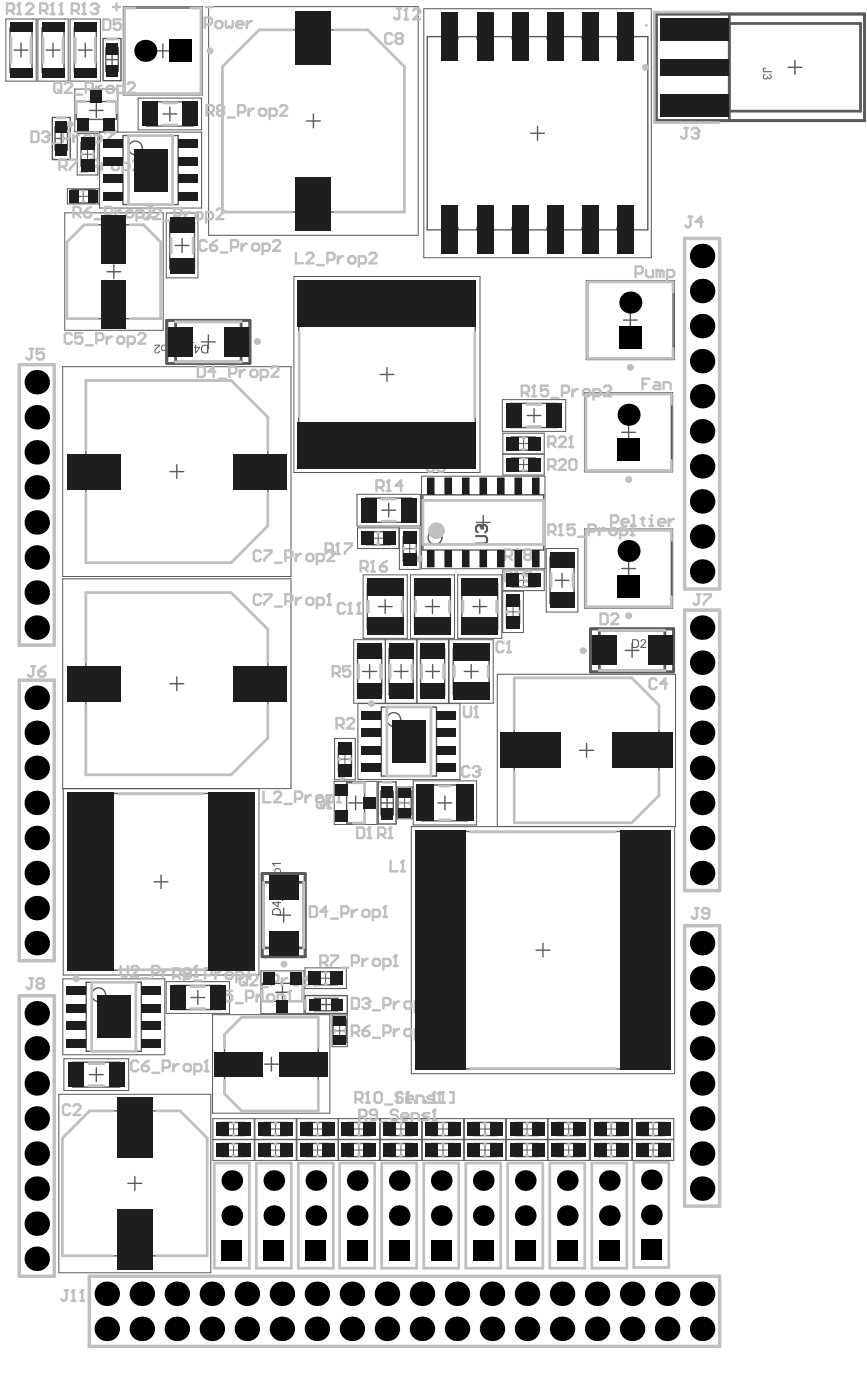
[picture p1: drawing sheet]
<svg xmlns="http://www.w3.org/2000/svg" width="209mm" height="338mm" viewBox="0 0 209 338" stroke-linecap="round" stroke-linejoin="round" font-family="sans-serif">
<g fill="none" stroke="#5a5a5a" stroke-width=".33">
<path d="M2.4 6.8h5.3v10.6h-5.3zM3.4 12.1h3.3M5.1 10.4v3.4M10.1 6.8h5.4v10.6h-5.4zM11.1 12.1h3.4M12.8 10.4v3.4M17.9 6.8h5.3v10.6h-5.3zM18.9 12.1h3.3M20.6 10.4v3.4M24.9 9.3h4.3v10.2h-4.3zM25.5 14.4h3M25.5 11.6h3v5.6h-3z"/>
<path d="M27 12.9v3M30.1 1.9h18.4v20.7h-18.4zM37.6 12.3h3.4M39.3 10.6v3.3M62.5 7.2h26.2l8.9 8.9v35.1h-43.9v-35.1zM103.1 8.8h3.5a2 2 0 0 0 2 2 2 2 0 0 0 2-2h4.4a2 2 0 0 0 2 2 2 2 0 0 0 2-2h4.5a2 2 0 0 0 2 2 2 2 0 0 0 2-2h4.4a2 2 0 0 0 2 2 2 2 0 0 0 2-2h4.5a2 2 0 0 0 2 2 2 2 0 0 0 2-2h4.4a2 2 0 0 0 2 2 2 2 0 0 0 2-2h3.5v46.7h-3.5a2 2 0 0 0-2-2 2 2 0 0 0-2 2h-4.4a2 2 0 0 0-2-2 2 2 0 0 0-2 2h-4.5a2 2 0 0 0-2-2 2 2 0 0 0-2 2h-4.4a2 2 0 0 0-2-2 2 2 0 0 0-2 2h-4.5a2 2 0 0 0-2-2 2 2 0 0 0-2 2h-4.4a2 2 0 0 0-2-2 2 2 0 0 0-2 2h-3.5zM190.1 16.3h3.4M191.8 14.6v3.3M12.6 28.4h4.3v10.1h-4.3zM13.3 33.4h3M13.3 30.6h3v5.7h-3zM14.8 31.9v3"/>
<path d="M18.4 24.5h9.7v4.3h-9.7zM19.5 34.4h3.2v5.7h-3.2zM21.6 26.7h3.3M23.2 25v3.3M29.7 32.7h13.3v16.7h-13.3zM35.4 24.6h11.2v5.8h-11.2zM36.3 39.4v3.3M39.3 27.5h3.3M41 25.8v3.4M74 29.2h3.3M75.6 27.5v3.4M128 32.2h3.4"/>
<path d="M129.7 30.5v3.3M17.2 45.8h5.7v3.2h-5.7zM20.3 54.3h14.3l4.2 4.1v18.5h-22.6v-18.5zM34.7 41.1h3.3M40.9 53.6h6v11.3h-6zM42.3 59.3h3.3M43.9 57.6v3.3M25.8 65.6h3.3M27.5 63.9v3.4M72.1 69.1h42.6v42.6h-42.6zM141.8 68h20.6v18.5h-20.6zM150.4 77.3h3.4"/>
<path d="M152.1 75.6v3.3M20.7 91.9h35.1l8.8 8.8v26.3l-8.8 8.8h-35.1zM48.6 82.5h3.3M50.3 80.9v3.3M91.7 90.4h3.3M93.4 88.7v3.4M123.3 97.4h11.1v5.8h-11.1zM128.9 98.6v3.4M141.4 95.1h20.6v18.5h-20.6zM41 113.8h3.3M42.7 112.2v3.3M102.1 119.5h29.1v13.3h-29.1z"/>
<path d="M123.5 105.5h5.6v3.2h-5.6zM123.5 110.6h5.6v3.1h-5.6zM127.2 100.3h3.3M150 104.4h3.3M151.7 102.7v3.3M88.2 120.2h11.2v5.9h-11.2zM88.4 128.3h5.7v3.2h-5.7zM92.1 123.2h3.4M93.8 121.5v3.3M97.3 129.6h3.1v5.7h-3.1zM114.9 126.1h3.4M116.6 124.5v3.3"/>
<path d="M123.5 138.5h5.6v3.2h-5.6zM132.7 134.5h5.8v11.2h-5.8zM135.6 138.4v3.3M141.4 128h20.6v18.5h-20.6zM150 137.2h3.3M151.7 135.6v3.3M20.7 143.1h35.1l8.8 8.8v26.3l-8.8 8.8h-35.1zM86.3 156.5h5.8v11.2h-5.8zM88.6 140.9h8.7v11h-8.7zM91.3 146.4h3.3M92.9 144.8v3.3M93.9 156.5h5.8v11.2h-5.8z"/>
<path d="M100 140.9h8.7v11h-8.7zM101.5 156.5h5.8v11.2h-5.8zM102.7 146.4h3.3M104.4 144.8v3.3M109.4 156.6h8.6v11h-8.6zM111.4 140.9h8.7v11h-8.7zM114.1 146.4h3.3M115.8 144.8v3.3M122.2 144.9h3.2v5.6h-3.2zM134 140.1h3.3M150.9 157h3.3M152.5 155.3v3.4"/>
<path d="M41 165.1h3.3M42.7 163.4v3.3M87.5 162.1h3.3M89.2 160.4v3.4M92 170.7h13.3v16.6h-13.3zM95.1 162.1h3.3M96.8 160.4v3.4M97 179h3.3M98.7 177.4v3.3M102.7 162.1h3.4M104.4 160.4v3.4M112 162.1h3.3"/>
<path d="M113.7 160.4v3.4M124.1 163.6h28.3l6.6 6.6v21.8l-6.6 6.6h-28.3zM141.5 179.5v3.3M17.6 191.5h42.6v42.7h-42.6zM81.6 180.4h3.2v5.7h-3.2zM83.6 189h4.4v9.7h-4.4zM84.1 193.8h3.4M85.8 192.2v3.3M91.2 188.7h4.4v10.2h-4.4zM91.9 193.8h3M91.9 191h3v5.7h-3zM93.4 192.3v3"/>
<path d="M96.1 191h3.1v5.7h-3.1zM101.9 189.5h10.9v8.7h-10.9zM105.7 193.8h3.3M107.3 192.2v3.3M139.9 181.1h3.3M37.2 212.9h3.3M38.9 211.2v3.3M68.4 219.2v3.4M101.6 200.7h58.8v57.3h-58.8zM20.8 237.1h13.3v16.7h-13.3zM42.2 237.9h11.1v5.8h-11.1zM47.7 239.1v3.4"/>
<path d="M63.3 237.4h9.7v4.3h-9.7zM66.5 239.5h3.3M66.8 220.9h3.3M68.1 237.9v3.3M75.8 234.6h5.6v3.1h-5.6zM129.3 229.4h3.4M131 227.7v3.3M17.6 256.4h11.3v6h-11.3zM21.6 259.4h3.3M23.2 257.8v3.3M25.8 245.5h3.3M27.5 243.8v3.3"/>
<path d="M46.1 240.8h3.3M58.3 245.6h18.5v22.6h-18.5l-4.1-4.2v-14.3zM63.8 256.9h3.3M65.5 255.2v3.4M73.6 240.3h10.2v4.4h-10.2zM75.9 241h5.6v3h-5.6zM77.2 242.5h3M78.7 241v3M80.4 246h3.1v5.7h-3.1zM21.6 268.2h21.8l6.6 6.5v28.5h-34.9v-28.5zM53.5 271h5.7v3.1h-5.7zM53.5 276h5.7v3.2h-5.7z"/>
<path d="M63.7 271h5.6v3.1h-5.6zM63.7 276h5.6v3.2h-5.6zM73.8 271h5.7v3.1h-5.7zM73.8 276h5.7v3.2h-5.7zM83.8 271h5.6v3.1h-5.6zM83.8 276h5.6v3.2h-5.6zM93.9 271h5.7v3.1h-5.7zM93.9 276h5.7v3.2h-5.7zM104.1 271h5.6v3.1h-5.6zM104.1 276h5.6v3.2h-5.6zM114.2 271h5.7v3.1h-5.7zM114.2 276h5.7v3.2h-5.7z"/>
<path d="M124.3 271h5.7v3.1h-5.7zM124.3 276h5.7v3.2h-5.7zM134.4 271h5.6v3.1h-5.6zM134.4 276h5.6v3.2h-5.6zM144.6 271h5.7v3.1h-5.7zM144.6 276h5.7v3.2h-5.7zM154.8 271h5.6v3.1h-5.6zM154.8 276h5.6v3.2h-5.6zM30.9 285.7h3.3M32.5 284v3.3"/>
<circle cx="32.7" cy="35.7" r="1.66"/>
<circle cx="105" cy="129.8" r="1.66"/>
<circle cx="95" cy="173.7" r="1.66"/>
<circle cx="23.8" cy="240.1" r="1.66"/>
</g>
<g fill="none" stroke="#5a5a5a" stroke-width=".24">
<path d="M1.4 4.6h7.3v15h-7.3zM9.1 4.6h7.4v15h-7.4zM16.9 4.6h7.3v15h-7.3zM29.7 1.6h19.1v21.3h-19.1zM50.3 1.6h50.6v55.2h-50.6zM102.3 2.1h54.8v60.1h-54.8zM18 21.5h10.4v10.3h-10.4zM18.6 32.2h5v10h-5zM19.5 37.2h3.2M21.1 35.7v3.1M24 31.9h24.6v18.3h-24.6zM33.3 23.7h15.3v7.6h-15.3z"/>
<path d="M15.6 51.4h23.8v28.3h-23.8zM16.3 45.6h7.6v3.6h-7.6zM18.5 47.4h3.2M20.1 45.8v3.2M40.1 51.4h7.7v15.7h-7.7zM70.9 66.7h44.9v47.4h-44.9zM141.4 67.7h21.3v19.1h-21.3zM15.1 88.5h55.1v50.7h-55.1zM121.2 96.5h15.3v7.6h-15.3zM141 94.8h21.3v19.1h-21.3zM86.1 119.3h15.3v7.7h-15.3zM101.7 115h29.8v22.3h-29.8z"/>
<path d="M121.3 104.6h10v5h-10zM121.3 109.7h10v5h-10zM124.7 112.2h3.2M124.7 107.1h3.2M126.3 105.5v3.2M126.3 110.6v3.1M15.1 139.7h55.1v50.7h-55.1zM86.3 127.4h9.9v5h-9.9zM87.6 138.8h10.7v15.3h-10.7zM89.7 129.9h3.1M91.3 128.3v3.2M96.4 127.5h5v10h-5z"/>
<path d="M97.3 132.5h3.1M98.9 130.9v3.1M99 138.8h10.7v15.3h-10.7zM110.4 138.8h10.7v15.3h-10.7zM121.3 137.6h10v5h-10zM126.3 138.5v3.2M131.8 132.4h7.6v15.3h-7.6zM141 127.7h21.3v19.1h-21.3zM85.4 154.4h22.8v15.4h-22.8zM93 154.4v15.4M100.6 154.4v15.4M108.4 154.4h10.6v15.4h-10.6z"/>
<path d="M121.3 142.7h5v10h-5zM122.2 147.7h3.2M123.8 146.1v3.2M124.7 140.1h3.2M80.7 178.2h5v10h-5zM86.4 169.9h24.6v18.3h-24.6zM120 162.8h43v36.7h-43zM15.2 190.4v45h47.3v-45M80.6 188.6h10.4v10.4h-10.4zM81.6 183.2h3.2M83.2 181.7v3.1M95.8 190h3.7v7.7h-3.7z"/>
<path d="M96.1 193.8h3.1M97.6 192.2v3.2M99.2 199.6h63.6v59.6h-63.6zM99.7 188.5h15.3v10.7h-15.3zM15.2 236.3h24.6v18.3h-24.6zM40.1 237h15.3v7.6h-15.3zM63 234.4h10.3v10.3h-10.3zM73.6 233.6h10v5h-10zM77 236.1h3.2M78.6 234.6v3.1M15.4 255.6h15.7v7.7h-15.7zM51.3 245h28.3v23.7h-28.3z"/>
<path d="M80.1 245h3.7v7.7h-3.7zM80.4 248.8h3.1M82 247.3v3.1M14.2 264.2h36.7v43h-36.7zM51.4 270h9.9v5h-9.9zM51.4 275.1h9.9v5h-9.9zM54.8 277.6h3.1M54.8 272.5h3.1M56.4 271v3.1M56.4 276v3.2M61.5 270h10v5h-10zM61.5 275.1h10v5h-10z"/>
<path d="M64.9 277.6h3.2M64.9 272.5h3.2M66.5 271v3.1M66.5 276v3.2M71.6 270h20v5h-20zM71.6 275.1h20v5h-20zM75.1 277.6h3.1M75.1 272.5h3.1M76.6 271v3.1M76.6 276v3.2M81.6 270v5M81.6 275.1v5"/>
<path d="M85 277.6h3.2M85 272.5h3.2M86.6 271v3.1M86.6 276v3.2M91.8 270h9.9v5h-9.9zM91.8 275.1h9.9v5h-9.9zM95.2 277.6h3.1M95.2 272.5h3.1M96.7 271v3.1M96.7 276v3.2M101.9 270h10v5h-10zM101.9 275.1h10v5h-10z"/>
<path d="M105.3 277.6h3.2M105.3 272.5h3.2M106.9 271v3.1M106.9 276v3.2M112 270h10v5h-10zM112 275.1h10v5h-10zM115.4 277.6h3.2M115.4 272.5h3.2M117 271v3.1M117 276v3.2M122.2 270h10v5h-10zM122.2 275.1h10v5h-10z"/>
<path d="M125.6 277.6h3.1M125.6 272.5h3.1M127.2 271v3.1M127.2 276v3.2M132.2 270h10v5h-10zM132.2 275.1h10v5h-10zM135.6 277.6h3.2M135.6 272.5h3.2M137.2 271v3.1M137.2 276v3.2M142.5 270h9.9v5h-9.9zM142.5 275.1h9.9v5h-9.9z"/>
<path d="M145.9 277.6h3.1M145.9 272.5h3.1M147.4 271v3.1M147.4 276v3.2M152.6 270h10v5h-10zM152.6 275.1h10v5h-10zM156 277.6h3.2M156 272.5h3.2M157.6 271v3.1M157.6 276v3.2"/>
</g>
<path d="M158.4 3.4h50.2v25.7h-50.2zM176 3.4v25.7M176 5.7h31.6v21.1h-31.6M40.2 77.3h20.1v10.4h-20.1zM42.4 77.7h15.8v9.7h-15.8zM142.5 151.8h20v10.4h-20zM144.6 152.1h15.8v9.8h-15.8zM63.3 210.9h10.3v20.1h-10.3zM63.6 213h9.7v15.8h-9.7z" fill="none" stroke="#5a5a5a" stroke-width=".67"/>
<g fill="#5a5a5a">
<path d="M68.2 215.7h.2v1.7h-.2z"/>
<path d="M66.2 212.7l.3 .1 .1 .4 1.2 .1v.2h-1.6v-.2h.3l-.3-.3z"/>
<path d="M65.7 208.3h2.1v.3h-1.7l.3 .4v.1h-.2l-.3-.5h-.2z"/>
<path d="M45 82.6h1.7v.2h-1.7z"/>
<path d="M42.6 83.2h.2v1.5h-.2v-.2l-.4 .3-.2-.1 .1-.2h.3l.2-.3z"/>
<path d="M37.3 83.2h1.3l-.3 .7a.87 .87 0 0 0-.6 1.2h.5l.1-.4 .3 .1a.7 .7 0 0 1-1.2 .3 .7 .7 0 0 1 .4-1.1l.5-.5h-1z"/>
<path d="M184.3 16.3h.4v.3a.32 .32 0 0 0-.4 .3 .32 .32 0 0 0 .4 .3h1.5v.2h-1.4a.62 .62 0 0 1-.7-.3 .62 .62 0 0 1 .2-.8z"/>
<path d="M184.3 17.9h.3l.1 .2a.41 .41 0 0 0-.4 .4 .41 .41 0 0 0 .5 .4 .41 .41 0 0 0 .2-.5h.3a.35 .35 0 0 0 .3 .4 .35 .35 0 0 0 .4-.3 .35 .35 0 0 0-.4-.4v-.2a.58 .58 0 0 1 .6 .8 .58 .58 0 0 1-1 .1 .61 .61 0 0 1-.8 .4 .61 .61 0 0 1-.3-.9z"/>
<path d="M154.8 154.4a.71 .71 0 0 1 1 .3 .71 .71 0 0 1-.4 1l-.5 .5h1v.2h-1.4v-.3l.6-.6a.54 .54 0 0 0 .4-.4 .54 .54 0 0 0-.1-.5l-.3-.1-.3 .4h-.3z"/>
<path d="M66.2 219.6l-.3 .3v.8h1.6v-.5a.86 .86 0 0 0-1.3-.6zM65.8 219.5l.7-.3a.95 .95 0 0 1 1.3 1v.7h-2.1v-1.1z"/>
<path d="M66.1 218l.9 .7v-.7zM65.7 217.8h1.3v-.3h.3v.3h.5v.2h-.5v1h-.3l-1.3-1z"/>
<path d="M66 214.2l-.1 1h.8l-.1-1zM65.8 214a.72 .72 0 0 1 .8 0 .72 .72 0 0 1 .3 .6v.6h.9v.3h-2.1v-1.2z"/>
<path d="M66.6 211.5a.55 .55 0 0 0 .1 .8 .55 .55 0 0 0 .8-.2 .54 .54 0 0 0-.2-.6 .54 .54 0 0 0-.6 0zM66.4 211.3h.1a.79 .79 0 0 1 1.2 .3 .79 .79 0 0 1-.5 1.1 .79 .79 0 0 1-1-.8z"/>
<path d="M66.5 209.7a.76 .76 0 0 1 1-.1 .76 .76 0 0 1 .2 1l.7 .1v.2h-2.2l.2-.3-.2-.4zM66.6 209.9a.52 .52 0 0 0 .1 .8 .52 .52 0 0 0 .7-.2 .46 .46 0 0 0 0-.6 .46 .46 0 0 0-.6-.1z"/>
<path d="M49 83.5a.88 .88 0 0 0-.3 .9 .88 .88 0 0 0 .7 .7h.5v-1.6zM48.8 83.4l.3-.2h1.2v2.1h-1a1.15 1.15 0 0 1-.5-1.9z"/>
<path d="M47.3 84v.9l.7-.9zM47.1 83.2h.2v.5h.9v.3l-.9 1.3h-.2v-1.3h-.3v-.3h.3z"/>
<path d="M43.5 84.4l-.1 .4 .2 .3h.9v-.8zM43.4 84.1h1.1v-.9h.3v2.1h-.9a.67 .67 0 0 1-.7-.4 .67 .67 0 0 1 .2-.8z"/>
<path d="M40.9 83.5a.63 .63 0 0 0 .2 1 .54 .54 0 0 0 .6-.4 .54 .54 0 0 0-.3-.6zM40.7 83.3a.82 .82 0 0 1 1.2 .5 .82 .82 0 0 1-.8 1 .96 .96 0 0 1-.4-1.5z"/>
<path d="M39.2 83.2h.6l.2 .2v-.8h.2v2.1h-.2v-.1a.75 .75 0 0 1-1-.1 .75 .75 0 0 1 0-1zM39.4 83.4a.59 .59 0 0 0-.3 .7 .59 .59 0 0 0 .7 .4 .66 .66 0 0 0-.4-1.1z"/>
<path d="M152.8 154.6v1.6h.5a.82 .82 0 0 0 .7-.8 .82 .82 0 0 0-.7-.8zM152.5 154.3h.8a1.13 1.13 0 0 1 .9 .8 1.13 1.13 0 0 1-.2 1.1l-.4 .2h-1.1z"/>
</g>
<path d="M114.9 129.4h2.2l.4 .5v.9l-.4 .4h-2.2M115.7 126.8h-.4l-.4 .4v.9l.4 .4" fill="none" stroke="#5a5a5a" stroke-width=".5"/>
<circle cx="115.7" cy="126.8" r=".25" fill="#5a5a5a"/>
<path d="M115.7 126.8l.5 .4M116.2 127.2v.4M116.2 127.2l.4-.4h.5l.4 .4v.9l-.4 .4" fill="none" stroke="#5a5a5a" stroke-width=".5"/>
<g fill="none" stroke="#c0c0c0" stroke-width=".67">
<path d="M2.7 9.1v6M7.5 9.1v6M10.4 9.1v6M15.2 9.1v6M18.2 9.1v6M23 9.1v6M26 9.4h2M32.5 1.9h-2.4v20.7h18.4v-20.7h-2.4M70.4 7.2h-7.9l-8.8 8.9v35.1h16.7M80.9 7.2h7.8l8.9 8.9v35.1h-16.7M173.5 2.9h-15.6v26.7h15.6M13.8 28.4h2"/>
<path d="M19.8 37.1v.3M20.6 24.5h-2.2v2.7M22.5 37.1v.3M25.9 24.5h2.2v2.7M31 32.7h10.7v16.7h-10.7zM39.3 24.8h3.3M39.3 30.2h3.3M19.9 48.6h.3M19.9 46.2h.3M23.5 54.3h-3.2l-4.1 4.1v18.5h7.3M31.5 54.3h3.1l4.2 4.1v18.5h-7.3M41.3 57.4v3.7"/>
<path d="M46.6 57.4v3.7M42.4 77.7h15.8M162.4 70.5v-2.5h-20.6v18.5h20.6v-2.4M42.4 87.4h15.8M72.2 80.2v20.4M114.6 80.2v20.4M127.2 97.6h3.3M162 97.6v-2.5h-20.6v18.5h20.6v-2.5M20.7 108.6v-16.7h35.1l8.8 8.8v7.9M20.7 119.1v16.7h35.1l8.8-8.8v-7.9M126.2 113.5h.3M126.2 110.8h.3"/>
<path d="M126.2 108.4h.3M126.2 105.7h.3M127.2 103h3.3M91.1 128.6h.3M91.1 131.3h.3M92.1 125.8h3.4M92.1 120.5h3.4M97.5 132.3v.3M100.2 132.3v.3M102.1 120.8h29.1v10.6h-29.1zM126.2 138.7h.3M133 138.4v3.3"/>
<path d="M138.3 138.4v3.3M162 130.5v-2.5h-20.6v18.5h20.6v-2.5M20.7 159.8v-16.7h35.1l8.8 8.8v7.9M88.9 145.1v2.7M97 145.1v2.7M100.3 145.1v2.7M108.4 145.1v2.7M111.7 145.1v2.7M119.8 145.1v2.7M122.5 147.5v.4M125.1 147.5v.4M126.2 141.4h.3"/>
<path d="M144.6 152.1v.1M144.6 152.1h15.8M160.4 152.1v.1M20.7 170.3v16.7h35.1l8.8-8.8v-7.9M86.5 160.4v3.4M91.8 160.4v3.4M93.3 170.7h10.7v16.6h-10.7zM94.1 160.4v3.4M99.4 160.4v3.4M101.7 160.4v3.4M107.1 160.4v3.4M109.6 160.8v2.6"/>
<path d="M117.8 160.8v2.6M124.1 175.8v-12.2h28.3l6.6 6.6v5.6M144.6 161.9h15.8M28.7 191.6h20.3M81.9 183.1v.3M84.6 183.1v.3M85.3 189h2.7v2.2M88 196.5v2.2h-2.7M92.4 188.8h2M96.5 193.7v.3M98.8 193.7v.3M106 197.9h2.7"/>
<path d="M106 189.7h2.7M124.1 186.5v12.1h28.3l6.6-6.6v-5.5M63.6 213h.1M63.6 213v15.8M73.3 213h.1M73.3 213v15.8M113.5 200.8h35M22.1 237.1h10.7v16.7h-10.7zM28.7 234.1h20.3M46.1 238.1h3.3M63.3 239v2.7h2.2M63.6 228.8h.1"/>
<path d="M73 239v2.7h-2.2M73.3 228.8h.1M78.4 237.5h.3M78.4 234.8h.3M21.4 256.8h3.7M46.1 243.5h3.3M54.2 252.9v-3.2l4.1-4.1h18.5v7.3M73.7 241.5v2M80.8 248.7v.3M83.1 248.7v.3M113.5 257.9h35M21.4 262.1h3.7"/>
<path d="M27.2 268.2h-5.6l-6.5 6.5v28.5h12.1M37.9 268.2h5.5l6.6 6.5v28.5h-12.1M54.2 260.9v3.1l4.1 4.2h18.5v-7.3M56.2 276.3h.3M56.2 279h.3M56.2 273.9h.3M56.2 271.2h.3M66.3 276.3h.4M66.3 279h.4M66.3 273.9h.4M66.3 271.2h.4M76.5 276.3h.3"/>
<path d="M76.5 279h.3M76.5 273.9h.3M76.5 271.2h.3M86.4 276.3h.4M86.4 279h.4M86.4 273.9h.4M86.4 271.2h.4M96.6 276.3h.3M96.6 279h.3M96.6 273.9h.3M96.6 271.2h.3M106.7 276.3h.4"/>
<path d="M106.7 279h.4M106.7 273.9h.4M106.7 271.2h.4M116.9 276.3h.3M116.9 279h.3M116.9 273.9h.3M116.9 271.2h.3M127 276.3h.3M127 279h.3M127 273.9h.3M127 271.2h.3M137.1 276.3h.3"/>
<path d="M137.1 279h.3M137.1 273.9h.3M137.1 271.2h.3M147.3 276.3h.3M147.3 279h.3M147.3 273.9h.3M147.3 271.2h.3M157.4 276.3h.4M157.4 279h.4M157.4 273.9h.4M157.4 271.2h.4M51.7 280.8h8.5v25.3h-8.5z"/>
<path d="M61.8 280.8h8.5v25.3h-8.5zM72 280.8h8.4v25.3h-8.4zM82 280.8h8.4v25.3h-8.4zM92.1 280.8h8.5v25.3h-8.5zM102.2 280.8h8.5v25.3h-8.5zM112.4 280.8h8.4v25.3h-8.4zM122.5 280.8h8.5v25.3h-8.5zM132.7 280.8h8.4v25.3h-8.4zM142.8 280.8h8.4v25.3h-8.4zM152.9 280.6h8.5v25.4h-8.5z"/>
</g>
<path d="M165.2 57.6h8.4v84.6h-8.4zM4.6 88h8.5v67.7h-8.5zM165.2 147.3h8.4v67.7h-8.4zM4.6 164.2h8.5v67.7h-8.5zM165.2 223.5h8.4v67.7h-8.4zM4.6 240.4h8.5v67.7h-8.5zM21.5 308.1h152.1v16.9h-152.1z" fill="none" stroke="#c0c0c0" stroke-width=".85"/>
<path d="M24.9 4.7h1.3l.4 .4v1.7l-.4 .4h-1.3zM27.3 1.7h1.7M28.1 .9v1.6M29.1 4.7h-1.6v1.2l.8-.4h.4l.4 .4v.9l-.4 .4h-.8l-.4-.4M121.5 155.3l-.4-.4h-.8l-.5 .4v1.7l.5 .4h.8l.4-.4M122.4 157.4h.8M122.8 154.9v2.5" fill="none" stroke="#c0c0c0" stroke-width=".59"/>
<circle cx="122.8" cy="154.9" r=".3" fill="#c0c0c0"/>
<path d="M122.8 154.9l-.4 .4M86.2 199.8h1.3l.4 .4v1.7l-.4 .4h-1.3zM89.1 199.8v2.5M88.7 202.3h.9" fill="none" stroke="#c0c0c0" stroke-width=".59"/>
<circle cx="89.1" cy="199.8" r=".3" fill="#c0c0c0"/>
<g fill="none" stroke="#c0c0c0" stroke-width=".59">
<path d="M94.6 8.5l-.4-.5h-.8l-.5 .5v1.7l.5 .4h.8l.4-.4M95.9 9.3l-.4-.4v-.4l.4-.5h.8l.5 .5v.4l-.5 .4M95.9 9.3l-.4 .4v.5l.4 .4h.8l.5-.4v-.5l-.5-.4M95.9 9.3h.8M168.1 143.5h.9M168.6 143.5v2.1l-.5 .4h-.4l-.4-.4M169.8 143.5h1.7v.4l-1.7 1.7v.4M89.1 199.8l-.4 .4M167.7 219.2h.9M168.1 219.2v2.1l-.4 .5h-.4l-.4-.5M171.1 220.5h-1.3l-.4-.4v-.5l.4-.4h.9l.4 .4v1.7l-.4 .5h-.9l-.4-.5M15.6 311.5h.9"/>
<path d="M16.1 311.5v2.1l-.5 .4h-.4l-.4-.4M17.3 314h.9M17.7 311.5v2.5"/>
</g>
<circle cx="17.7" cy="311.5" r=".3" fill="#c0c0c0"/>
<path d="M17.7 311.5l-.4 .4M19.4 314h.9M19.9 311.5v2.5" fill="none" stroke="#c0c0c0" stroke-width=".59"/>
<circle cx="19.9" cy="311.5" r=".3" fill="#c0c0c0"/>
<g fill="none" stroke="#c0c0c0" stroke-width=".59">
<path d="M7.6 160.8h.8M8 160.8v2.1l-.4 .5h-.4l-.4-.5M9.3 162.1h1.3l.4 .4v.4l-.4 .5h-.9l-.4-.5zM11 160.8l-.9 .4-.8 .9M7.2 236.1h.8M7.6 236.1v2.2l-.4 .4h-.4l-.5-.4M9.3 237.4l-.4-.4v-.4l.4-.5h.8l.5 .5v.4l-.5 .4M9.3 237.4l-.4 .4v.5l.4 .4h.8l.5-.4v-.5l-.5-.4M9.3 237.4h.8M33.4 256.5l-.4-.5h-.9l-.4 .5v1.7l.4 .4h.9l.4-.4M34.2 257.3h1.3l.4 .4v.5l-.4 .4h-.9l-.4-.4zM35.9 256l-.8 .5-.9 .8"/>
<path d="M36.8 259h1.6M39.3 257.7h1.3l.4-.4v-.8l-.4-.5h-1.3v2.6M41.8 256.9v1.7M43.1 256.9h-.4l-.9 .8M44.4 257.3l.4-.4h.8l.4 .4v.9l-.4 .4h-.8l-.4-.4zM46.9 258.6h1.3l.4-.4v-.9l-.4-.4h-1.3v2.5M49.4 258.6h.9M49.8 256v2.6M19.9 311.5l-.5 .4"/>
</g>
<circle cx="49.8" cy="256" r=".3" fill="#c0c0c0"/>
<g fill="none" stroke="#c0c0c0" stroke-width=".59">
<path d="M49.6 1.7h1.7M58.3 235.3h.8l.5 .4v1.7l-.5 .4h-.8l-.4-.4v-1.7zM58.7 237l.9 .8M60.4 235.7l.4-.4h.9l.4 .4v.4l-1.7 1.7h1.7M62.9 238.3h1.7M65.5 237h1.2l.5-.4v-.9l-.5-.4h-1.2v2.5M68 236.1v1.7M69.3 236.1h-.4l-.9 .9M71 236.1h.8l.4 .5v.8l-.4 .4h-.8l-.4-.4v-.8zM73.1 237.8h1.3l.4-.4v-.8l-.4-.5h-1.3v2.6M75.6 237.8h.9M76 235.3v2.5"/>
<path d="M49.8 256l-.4 .5"/>
</g>
<circle cx="76" cy="235.3" r=".3" fill="#c0c0c0"/>
<path d="M76 235.3l-.4 .4M85.8 265.3h1.2l.5-.4v-.8l-.5-.4h-1.2v2.5M86.6 265.3l.9 .9M88.3 266.2h.8M88.7 263.7v2.5" fill="none" stroke="#c0c0c0" stroke-width=".59"/>
<circle cx="88.7" cy="263.7" r=".3" fill="#c0c0c0"/>
<path d="M88.7 263.7l-.4 .4M90.8 263.7h.9l.4 .4v1.7l-.4 .4h-.9l-.4-.4v-1.7zM92.9 266.6h1.7M97.2 264.1l-.5-.4h-.8l-.4 .4v.4l.4 .4h.8l.5 .4v.5l-.5 .4h-.8l-.4-.4M98 265.3h1.7v-.4l-.4-.4h-.9l-.4 .4v.9l.4 .4h.9M100.5 266.2v-1.7h1.3l.4 .4v1.3M104.8 264.5h-1.3l-.4 .4 .4 .4h.8l.5 .5-.5 .4h-1.2M105.6 266.2h.9M106 263.7v2.5" fill="none" stroke="#c0c0c0" stroke-width=".59"/>
<circle cx="106" cy="263.7" r=".3" fill="#c0c0c0"/>
<path d="M94.2 207.8v2.5h1.7M96.8 210.3h.8M97.2 207.8v2.5M106 263.7l-.4 .4" fill="none" stroke="#c0c0c0" stroke-width=".59"/>
<circle cx="97.2" cy="207.8" r=".3" fill="#c0c0c0"/>
<path d="M87 137.1h1.3l.4-.4v-.8l-.4-.5h-1.3v2.6M87.9 137.1l.8 .9M89.6 138h.8M90 135.4v2.6M97.2 207.8l-.4 .4" fill="none" stroke="#c0c0c0" stroke-width=".59"/>
<circle cx="90" cy="135.4" r=".3" fill="#c0c0c0"/>
<path d="M90 135.4l-.4 .5M91.7 136.7h1.2l.5 .4v.4l-.5 .5h-.8l-.4-.5zM93.4 135.4l-.9 .5-.8 .8M121.8 134.3h1.3l.4-.4v-.8l-.4-.5h-1.3v2.6M122.7 134.3l.8 .9M124.4 135.2h.8M124.8 132.6v2.6" fill="none" stroke="#c0c0c0" stroke-width=".59"/>
<circle cx="124.8" cy="132.6" r=".3" fill="#c0c0c0"/>
<g fill="none" stroke="#c0c0c0" stroke-width=".59">
<path d="M17.3 2.5h1.3l.4-.4v-.8l-.4-.4h-1.3v2.5M18.2 2.5l.8 .9M19.9 3.4h.8M20.3 .9v2.5M166.2 52.3h.8M166.6 52.3v2.1l-.4 .4h-.4l-.4-.4M169.6 53.6h-1.7l1.3-1.3v2.5M7.2 84.2h.8M7.6 84.2v2.1l-.4 .5h-.4l-.5-.5M10.6 84.2h-1.7v1.3l.8-.4h.4l.5 .4v.8l-.5 .5h-.8l-.4-.5M124.8 132.6l-.4 .5M126.9 133.9l-.4-.4v-.4l.4-.5h.9l.4 .5v.4l-.4 .4"/>
<path d="M126.9 133.9l-.4 .4v.4l.4 .5h.9l.4-.5v-.4l-.4-.4M126.9 133.9h.9M144.9 148.1h1.3l.4 .4v1.7l-.4 .5h-1.3zM147.4 148.5l.5-.4h.8l.4 .4v.5l-1.7 1.7h1.7M16.9 267l-.4-.4h-.9l-.4 .4v1.7l.4 .5h.9l.4-.5M17.7 267l.5-.4h.8l.4 .4v.5l-1.7 1.7h1.7"/>
</g>
<circle cx="20.3" cy=".9" r=".3" fill="#c0c0c0"/>
<path d="M20.3 .9l-.4 .4M22 1.3l.4-.4h.8l.5 .4v.4" fill="none" stroke="#c0c0c0" stroke-width=".59"/>
<circle cx="23.7" cy="1.7" r=".3" fill="#c0c0c0"/>
<path d="M1.7 2.5h1.3l.4-.4v-.8l-.4-.4h-1.3v2.5M2.5 2.5l.9 .9M4.2 3.4h.9M4.6 .9v2.5M22.8 2.1h.4M23.2 2.1l.5 .4v.5l-.5 .4h-.8l-.4-.4M23.7 1.7l-.5 .4" fill="none" stroke="#c0c0c0" stroke-width=".59"/>
<circle cx="4.6" cy=".9" r=".3" fill="#c0c0c0"/>
<path d="M4.6 .9l-.4 .4M6.3 1.3l.5-.4h.8l.4 .4v.4l-1.7 1.7h1.7M9.7 2.5h1.3l.4-.4v-.8l-.4-.4h-1.3v2.5M10.6 2.5l.8 .9M12.3 3.4h.8M12.7 .9v2.5" fill="none" stroke="#c0c0c0" stroke-width=".59"/>
<circle cx="12.7" cy=".9" r=".3" fill="#c0c0c0"/>
<path d="M12.7 .9l-.4 .4M14.4 3.4h.8M14.8 .9v2.5" fill="none" stroke="#c0c0c0" stroke-width=".59"/>
<circle cx="14.8" cy=".9" r=".3" fill="#c0c0c0"/>
<path d="M14.8 .9l-.4 .4M29.2 233.2v2.1l.4 .4h.8l.4-.4v-2.1M31.7 233.6l.4-.4h.9l.4 .4v.4l-1.7 1.7h1.7M34.2 236.1h1.7M36.8 234.9h1.2l.4-.4v-.9l-.4-.4h-1.2v2.5M39.3 234v1.7M40.6 234h-.5l-.8 .9M42.2 234h.9l.4 .5v.8l-.4 .4h-.9l-.4-.4v-.8zM44.4 235.7h1.2l.4-.4v-.8l-.4-.5h-1.2v2.6M46.9 235.7h.8M47.3 233.2v2.5" fill="none" stroke="#c0c0c0" stroke-width=".59"/>
<circle cx="47.3" cy="233.2" r=".3" fill="#c0c0c0"/>
<path d="M76.9 192.6h.8l.5 .4v1.7l-.5 .4h-.8l-.4-.4v-1.7zM77.3 194.3l.9 .8M79 195.1h.8M79.4 192.6v2.5M47.3 233.2l-.4 .4" fill="none" stroke="#c0c0c0" stroke-width=".59"/>
<circle cx="79.4" cy="192.6" r=".3" fill="#c0c0c0"/>
<path d="M62.9 143.9l-.4-.4h-.8l-.4 .4v1.7l.4 .4h.8l.4-.4M63.8 143.5h1.7v.4l-1.7 1.7v.4M66.3 146.4h1.7M68.9 145.2h1.2l.5-.5v-.8l-.5-.4h-1.2v2.5M71.4 144.3v1.7M72.7 144.3h-.5l-.8 .9M73.9 144.7l.5-.4h.8l.4 .4v.9l-.4 .4h-.8l-.5-.4zM76.5 146h1.2l.5-.4v-.9l-.5-.4h-1.2v2.6M79 146h.8M79.4 143.5v2.5M79.4 192.6l-.4 .4" fill="none" stroke="#c0c0c0" stroke-width=".59"/>
<circle cx="79.4" cy="143.5" r=".3" fill="#c0c0c0"/>
<path d="M79.4 143.5l-.4 .4M86.7 269.6h1.3l.4-.4v-.9l-.4-.4h-1.3v2.5M87.6 269.6l.8 .8M90.9 269.2h-1.2l-.5-.5v-.4l.5-.4h.8l.4 .4v1.7l-.4 .4h-.8l-.5-.4M91.8 270.9h1.7M96 268.3l-.4-.4h-.9l-.4 .4v.4l.4 .5h.9l.4 .4v.4l-.4 .4h-.9l-.4-.4M96.8 269.6h1.7v-.4l-.4-.5h-.8l-.5 .5v.8l.5 .4h.8M99.4 270.4v-1.7h1.2l.5 .5v1.2M103.6 268.7h-1.3l-.4 .5 .4 .4h.9l.4 .4-.4 .4h-1.3M104.4 270.4h.9M104.9 267.9v2.5" fill="none" stroke="#c0c0c0" stroke-width=".59"/>
<circle cx="104.9" cy="267.9" r=".3" fill="#c0c0c0"/>
<g fill="none" stroke="#c0c0c0" stroke-width=".59">
<path d="M84.9 249.3h1.3l.4-.5v-.8l-.4-.4h-1.3v2.5M85.8 249.3l.8 .8M87.5 248.8h1.2l.4 .5v.4l-.4 .4h-.8l-.4-.4zM89.1 247.6l-.8 .4-.8 .8M90 250.5h1.7M92.5 249.3h1.3l.4-.5v-.8l-.4-.4h-1.3v2.5M95.1 248.4v1.7M96.3 248.4h-.4l-.8 .9M98 248.4h.9l.4 .4v.9l-.4 .4h-.9l-.4-.4v-.9zM100.1 250.1h1.3l.4-.4v-.9l-.4-.4h-1.3v2.6M102.7 250.1h.8M103.1 247.6v2.5"/>
<path d="M104.9 267.9l-.5 .4"/>
</g>
<circle cx="103.1" cy="247.6" r=".3" fill="#c0c0c0"/>
<path d="M84.9 240.9h1.3l.4 .5v1.6l-.4 .5h-1.3zM87.5 241.4l.4-.5h.8l.4 .5v.4M103.1 247.6l-.4 .4" fill="none" stroke="#c0c0c0" stroke-width=".59"/>
<circle cx="89.1" cy="241.8" r=".3" fill="#c0c0c0"/>
<path d="M88.3 242.2h.4M88.7 242.2l.4 .4v.4l-.4 .5h-.8l-.4-.5M89.1 241.8l-.4 .4M90 243.9h1.7M92.5 242.6h1.3l.4-.4v-.8l-.4-.5h-1.3v2.6M95.1 241.8v1.7M96.3 241.8h-.4l-.8 .8M98 241.8h.9l.4 .4v.8l-.4 .5h-.9l-.4-.5v-.8zM100.1 243.5h1.3l.4-.5v-.8l-.4-.4h-1.3v2.5M102.7 243.5h.8M103.1 240.9v2.6" fill="none" stroke="#c0c0c0" stroke-width=".59"/>
<circle cx="103.1" cy="240.9" r=".3" fill="#c0c0c0"/>
<path d="M94.2 199.8v2.5M91.3 201.4h1.2l.4-.4v-.8l-.4-.4h-1.2v2.5M92.1 201.4l.8 .9M93.8 202.3h.8M103.1 240.9l-.4 .5" fill="none" stroke="#c0c0c0" stroke-width=".59"/>
<circle cx="94.2" cy="199.8" r=".3" fill="#c0c0c0"/>
<path d="M103 111.3v2.1l.4 .4h.9l.4-.4v-2.1M105.6 111.7l.4-.4h.8l.4 .4v.5M94.2 199.8l-.4 .4" fill="none" stroke="#c0c0c0" stroke-width=".59"/>
<circle cx="107.2" cy="112.2" r=".3" fill="#c0c0c0"/>
<path d="M90.8 117.7h1.3l.4-.5v-.8l-.4-.4h-1.3v2.5M91.7 117.7l.8 .8M93.4 118.5h.8M93.8 116v2.5M106.4 112.6h.4M106.8 112.6l.4 .4v.4l-.4 .4h-.8l-.4-.4M107.2 112.2l-.4 .4" fill="none" stroke="#c0c0c0" stroke-width=".59"/>
<circle cx="93.8" cy="116" r=".3" fill="#c0c0c0"/>
<path d="M95.9 2.1h.8M96.3 2.1v2.1l-.4 .5h-.4l-.4-.5M97.6 4.7h.8M98 2.1v2.6M93.8 116l-.4 .4M97.2 117.2h-1.7l1.2-1.2v2.5" fill="none" stroke="#c0c0c0" stroke-width=".59"/>
<circle cx="98" cy="2.1" r=".3" fill="#c0c0c0"/>
<path d="M98 2.1l-.4 .4M99.7 2.5l.4-.4h.9l.4 .4v.5l-1.7 1.7h1.7M113.2 185.4l-.4-.4h-.8l-.5 .4v1.7l.5 .4h.8l.4-.4M114.1 185.4l.4-.4h.8l.5 .4v.4" fill="none" stroke="#c0c0c0" stroke-width=".59"/>
<circle cx="115.8" cy="185.8" r=".3" fill="#c0c0c0"/>
<path d="M112 170.6v2.1l.4 .4h.8l.4-.4v-2.1M114.5 173.1h.8M114.9 170.6v2.5M114.9 186.2h.4M115.3 186.2l.5 .5v.4l-.5 .4h-.8l-.4-.4M115.8 185.8l-.5 .4" fill="none" stroke="#c0c0c0" stroke-width=".59"/>
<circle cx="114.9" cy="170.6" r=".3" fill="#c0c0c0"/>
<path d="M121.8 139.5h1.2l.4-.4v-.9l-.4-.4h-1.2v2.5M122.6 139.5l.8 .8M124.7 137.8v2.5M124.3 140.3h.8M114.9 170.6l-.4 .4" fill="none" stroke="#c0c0c0" stroke-width=".59"/>
<circle cx="124.7" cy="137.8" r=".3" fill="#c0c0c0"/>
<path d="M165.2 30.9h.8M165.6 30.9v2.1l-.4 .4h-.4l-.5-.4M166.9 31.3l.4-.4h.8l.5 .4v.4M124.7 137.8l-.4 .4M128.1 139.1h-1.3l-.4-.5v-.4l.4-.4h.9l.4 .4v1.7l-.4 .4h-.9l-.4-.4M158.4 164.2l-.4-.4h-.8l-.5 .4v1.7l.5 .4h.8l.4-.4M161 165.1h-1.7l1.2-1.3v2.5" fill="none" stroke="#c0c0c0" stroke-width=".59"/>
<circle cx="168.6" cy="31.7" r=".3" fill="#c0c0c0"/>
<g fill="none" stroke="#c0c0c0" stroke-width=".59">
<path d="M7.6 31.7h1.3l.4 .5v1.7l-.4 .4h-1.3zM10.1 32.2l.5-.5h.8l.4 .5v.4M16.9 38.5h1.7v.4l-1.7 1.7v.5M24.5 39.4v1.7M25.8 39.4h-.5l-.8 .8M27 39.8l.5-.4h.8l.4 .4v.8l-.4 .5h-.8l-.5-.5zM32.1 38.9l.4-.4h.9l.4 .4v.5l-1.7 1.7h1.7M167.7 32.2h.4M168.1 32.2l.5 .4v.4l-.5 .4h-.8l-.4-.4M168.6 31.7l-.5 .5M14.4 40.2h1.2l.5-.4v-.9l-.5-.4h-1.2v2.6M15.2 40.2l.9 .9"/>
<path d="M19.4 41.5h1.7M22 40.2h1.2l.5-.4v-.9l-.5-.4h-1.2v2.6M29.6 41.1h1.2l.5-.5v-.8l-.5-.4h-1.2v2.5M17.3 80.8l-.4-.4h-.8l-.5 .4v1.7l.5 .5h.8l.4-.5M19.9 80.4h-1.7v1.3l.8-.4h.4l.5 .4v.8l-.5 .5h-.8l-.4-.5M20.7 83.4h1.7M23.2 82.1h1.3l.4-.4v-.9l-.4-.4h-1.3v2.6M25.8 81.3v1.7M27 81.3h-.4l-.8 .8M28.3 81.7l.4-.4h.9l.4 .4v.8l-.4 .5h-.9l-.4-.5zM30.8 83h1.3l.4-.5v-.8l-.4-.4h-1.3v2.5M33.4 80.8l.4-.4h.8l.5 .4v.5l-1.7 1.7h1.7"/>
</g>
<circle cx="11.8" cy="32.6" r=".3" fill="#c0c0c0"/>
<g fill="none" stroke="#c0c0c0" stroke-width=".59">
<path d="M11 33h.4M11.4 33l.4 .4v.5l-.4 .4h-.8l-.5-.4M11.8 32.6l-.4 .4M12.7 34.7h1.7M15.2 33.4h1.3l.4-.4v-.8l-.4-.5h-1.3v2.6M17.7 32.6v1.7M19 32.6h-.4l-.9 .8M20.3 33l.4-.4h.8l.5 .4v.9l-.5 .4h-.8l-.4-.4zM22.8 34.3h1.3l.4-.4v-.9l-.4-.4h-1.3v2.5M25.3 32.2l.5-.5h.8l.4 .5v.4l-1.7 1.7h1.7M96.7 263.7h-.8v2.5h.8M98 266.2h.9"/>
<path d="M98.4 263.7v2.5"/>
</g>
<circle cx="98.4" cy="263.7" r=".3" fill="#c0c0c0"/>
<path d="M98.4 263.7l-.4 .4M100.1 265.8h.4v.4h-.4zM102.2 265.8h.5v.4h-.5zM104.4 266.2h.8M104.8 263.7v2.5" fill="none" stroke="#c0c0c0" stroke-width=".59"/>
<circle cx="104.8" cy="263.7" r=".3" fill="#c0c0c0"/>
<path d="M104.8 263.7l-.4 .4M106.5 266.2h.8M106.9 263.7v2.5" fill="none" stroke="#c0c0c0" stroke-width=".59"/>
<circle cx="106.9" cy="263.7" r=".3" fill="#c0c0c0"/>
<g fill="none" stroke="#c0c0c0" stroke-width=".59">
<path d="M125.9 94.8h1.3l.4-.4v-.9l-.4-.4h-1.3v2.5M126.7 94.8l.9 .8M128.4 95.6h.9M128.9 93.1v2.5M62.9 133.3l-.4-.4h-.8l-.4 .4v1.7l.4 .4h.8l.4-.4M63.8 132.9h1.7v.4l-1.7 1.7v.4M66.3 135.8h1.7M68.9 134.6h1.2l.5-.4v-.9l-.5-.4h-1.2v2.5M71.4 133.7v1.7M72.7 133.7h-.5l-.8 .9M73.9 134.2l.5-.5h.8l.4 .5v.8l-.4 .4h-.8l-.5-.4zM76.5 135.4h1.2l.5-.4v-.8l-.5-.5h-1.2v2.6"/>
<path d="M79 133.3l.4-.4h.9l.4 .4v.4l-1.7 1.7h1.7M80.3 162.5h1.2l.5-.4v-.9l-.5-.4h-1.2v2.6M81.1 162.5l.9 .9M81.2 175h1.3l.4-.4v-.8l-.4-.5h-1.3v2.6M82 175l.9 .9M83.7 173.8l.5-.5h.8l.4 .5v.4l-1.7 1.7h1.7M84.5 160.8h-1.7v1.3l.9-.4h.4l.4 .4v.8l-.4 .5h-.9l-.4-.5M106.9 263.7l-.4 .4M108.6 263.7h.8v2.5h-.8"/>
</g>
<circle cx="128.9" cy="93.1" r=".3" fill="#c0c0c0"/>
<g fill="none" stroke="#c0c0c0" stroke-width=".59">
<path d="M13.5 19.9h.9l.4 .4v1.7l-.4 .4h-.9l-.4-.4v-1.7zM49.4 5.9h1.3l.4-.4v-.8l-.4-.5h-1.3v2.6M52 5.5l.4-.4h.8l.5 .4v.9l-.5 .4h-.8l-.4-.4zM54.5 5.1v1.3l.4 .4 .4-.4 .5 .4 .4-.4v-1.3M57 5.9h1.7v-.4l-.4-.4h-.8l-.5 .4v.9l.5 .4h.8M59.6 5.1v1.7M60.8 5.1h-.4l-.8 .8M13.9 21.6l.9 .8M15.6 20.3l.5-.4h.8l.4 .4v.4l-1.7 1.7h1.7M18.2 22.9h1.7M20.7 21.6h1.3l.4-.4v-.9l-.4-.4h-1.3v2.5M23.2 20.7v1.7"/>
<path d="M24.5 20.7h-.4l-.9 .9M25.8 21.2l.4-.5h.8l.5 .5v.8l-.5 .4h-.8l-.4-.4zM28.3 22.4h1.3l.4-.4v-.8l-.4-.5h-1.3v2.6M30.8 20.3l.5-.4h.8l.4 .4v.4l-1.7 1.7h1.7M49.9 27.1h1.2l.4-.4v-.9l-.4-.4h-1.2v2.5M50.7 27.1l.8 .8M52.8 26.7l-.4-.5v-.4l.4-.4h.9l.4 .4v.4l-.4 .5M52.8 26.7l-.4 .4v.4l.4 .4h.9l.4-.4v-.4l-.4-.4M52.8 26.7h.9M54.9 28.4h1.7M57.5 27.1h1.2l.4-.4v-.9l-.4-.4h-1.2v2.5M60 26.2v1.7"/>
<path d="M61.3 26.2h-.5l-.8 .9M62.5 26.7l.4-.5h.9l.4 .5v.8l-.4 .4h-.9l-.4-.4zM65.1 27.9h1.2l.4-.4v-.8l-.4-.5h-1.2v2.6M67.6 25.8l.4-.4h.9l.4 .4v.4l-1.7 1.7h1.7M17.7 51.6h1.3l.4-.4v-.8l-.4-.5h-1.3v2.6M18.6 51.6l.8 .9M20.3 51.2h1.2l.5 .4v.5l-.5 .4h-.8l-.4-.4zM22 49.9l-.9 .5-.8 .8M22.8 52.9h1.7M25.3 51.6h1.3l.4-.4v-.8l-.4-.5h-1.3v2.6M27.9 50.8v1.7M29.1 50.8h-.4l-.8 .8"/>
<path d="M30.4 51.2l.4-.4h.9l.4 .4v.9l-.4 .4h-.9l-.4-.4zM32.9 52.5h1.3l.4-.4v-.9l-.4-.4h-1.3v2.5M35.5 50.4l.4-.5h.9l.4 .5v.4l-1.7 1.7h1.7M128.9 93.1l-.5 .4M132.2 93.1h-1.7v1.3l.9-.4h.4l.4 .4v.8l-.4 .4h-.8l-.5-.4M133.1 96.1h1.7M135.6 94.8h1.3l.4-.4v-.9l-.4-.4h-1.3v2.5M138.1 94v1.6M139.4 94h-.4l-.9 .8M140.7 94.4l.4-.4h.8l.5 .4v.8l-.5 .4h-.8l-.4-.4zM143.2 95.6h1.3l.4-.4v-.8l-.4-.4h-1.3v2.5M145.7 93.5l.5-.4h.8l.4 .4v.5l-1.7 1.6h1.7"/>
<path d="M41.8 235.4h1.3l.4-.4v-.8l-.4-.5h-1.3v2.6M42.7 235.4l.8 .9M44.8 235l-.4-.4v-.4l.4-.5h.8l.4 .5v.4l-.4 .4M44.8 235l-.4 .4v.5l.4 .4h.8l.4-.4v-.5l-.4-.4M44.8 235h.8M46.9 236.7h1.7M49.4 235.4h1.3l.4-.4v-.8l-.4-.5h-1.3v2.6M52 234.6v1.7M53.2 234.6h-.4l-.8 .8M54.9 234.6h.9l.4 .4v.9l-.4 .4h-.9l-.4-.4v-.9zM57 236.3h1.3l.4-.4v-.9l-.4-.4h-1.3v2.5M59.6 236.3h.8"/>
<path d="M60 233.7v2.6"/>
</g>
<circle cx="60" cy="233.7" r=".3" fill="#c0c0c0"/>
<path d="M53.5 239.6l-.4-.4h-.9l-.4 .4v1.7l.4 .4h.9l.4-.4M56 239.2h-1.7v1.3l.9-.5h.4l.4 .5v.8l-.4 .4h-.8l-.5-.4M60 233.7l-.4 .5M70 239.2v2.5M56.9 242.2h1.7M59.4 240.9h1.3l.4-.4v-.9l-.4-.4h-1.3v2.5M61.9 240v1.7M63.2 240h-.4l-.9 .9M64.9 240h.8l.5 .5v.8l-.5 .4h-.8l-.4-.4v-.8zM67 241.7h1.3l.4-.4v-.8l-.4-.5h-1.3v2.6M69.5 241.7h.9" fill="none" stroke="#c0c0c0" stroke-width=".59"/>
<circle cx="70" cy="239.2" r=".3" fill="#c0c0c0"/>
<path d="M74.8 218.8h1.2l.5 .4v1.7l-.5 .4h-1.2zM84.9 219.6v1.7M86.2 219.6h-.4l-.9 .9M92.9 218.8v2.5M70 239.2l-.5 .4M79 220.1h-1.7l1.3-1.3v2.5M79.8 221.8h1.7M82.4 220.5h1.2l.5-.4v-.9l-.5-.4h-1.2v2.5M87.4 220.1l.5-.5h.8l.4 .5v.8l-.4 .4h-.8l-.5-.4zM90 221.3h1.3l.4-.4v-.8l-.4-.5h-1.3v2.6M92.5 221.3h.9" fill="none" stroke="#c0c0c0" stroke-width=".59"/>
<circle cx="92.9" cy="218.8" r=".3" fill="#c0c0c0"/>
<path d="M63.6 191.1v2.6h1.7M66.1 191.5l.5-.4h.8l.4 .4v.5l-1.7 1.7h1.7M68.7 194.1h1.7M71.2 192.8h1.3l.4-.4v-.9l-.4-.4h-1.3v2.6M73.7 192v1.7M75 192h-.4l-.9 .8M76.7 192h.8l.5 .4v.8l-.5 .5h-.8l-.4-.5v-.8zM78.8 193.7h1.3l.4-.5v-.8l-.4-.4h-1.3v2.5M81.3 193.7h.9M81.8 191.1v2.6M92.9 218.8l-.4 .4" fill="none" stroke="#c0c0c0" stroke-width=".59"/>
<circle cx="81.8" cy="191.1" r=".3" fill="#c0c0c0"/>
<path d="M78.6 132.9h1.2l.5-.4v-.9l-.5-.4h-1.2v2.5M79.4 132.9l.9 .8M81.1 133.7h.9M81.5 131.2v2.5M81.8 191.1l-.5 .4" fill="none" stroke="#c0c0c0" stroke-width=".59"/>
<circle cx="81.5" cy="131.2" r=".3" fill="#c0c0c0"/>
<path d="M81.5 131.2l-.4 .4M83.2 131.2h1.7v.4l-1.7 1.7v.4M83.2 146l-.4-.4h-.8l-.5 .4v1.7l.5 .4h.8l.4-.4M84.1 148.1h.8M84.5 145.6v2.5" fill="none" stroke="#c0c0c0" stroke-width=".59"/>
<circle cx="84.5" cy="145.6" r=".3" fill="#c0c0c0"/>
<path d="M84.5 145.6l-.4 .4M86.2 148.1h.8M86.6 145.6v2.5" fill="none" stroke="#c0c0c0" stroke-width=".59"/>
<circle cx="86.6" cy="145.6" r=".3" fill="#c0c0c0"/>
<path d="M132.3 107.1h1.3l.4-.5v-.8l-.4-.4h-1.3v2.5M133.2 107.1l.8 .8M134.9 105.8l.4-.4h.8l.4 .4v.4l-1.6 1.7h1.6M137.4 107.9h.8M137.8 105.4v2.5M86.6 145.6l-.4 .4" fill="none" stroke="#c0c0c0" stroke-width=".59"/>
<circle cx="137.8" cy="105.4" r=".3" fill="#c0c0c0"/>
<g fill="none" stroke="#c0c0c0" stroke-width=".59">
<path d="M49.9 58.4l-.5-.4h-.8l-.4 .4v1.7l.4 .4h.8l.5-.4M50.7 59.3h1.3l.4 .4v.4l-.4 .4h-.9l-.4-.4zM52.4 58l-.9 .4-.8 .9M55.8 59.7h1.2l.5-.4v-.9l-.5-.4h-1.2v2.5M58.3 58.8v1.7M59.6 58.8h-.5l-.8 .9M60.8 59.3l.5-.5h.8l.4 .5v.8l-.4 .4h-.8l-.5-.4zM65.9 58.4l.4-.4h.9l.4 .4v.4l-1.7 1.7h1.7M53.2 60.9h1.7M63.4 60.5h1.2l.5-.4v-.8l-.5-.5h-1.2v2.6M71.4 61v2.6h1.7M73.9 61.5l.5-.5h.8l.4 .5v.4l-1.7 1.7h1.7"/>
<path d="M76.5 64h1.7M79 62.7h1.3l.4-.4v-.8l-.4-.5h-1.3v2.6M81.5 61.9v1.7M82.8 61.9h-.4l-.9 .8M84.1 62.3l.4-.4h.8l.5 .4v.8l-.5 .5h-.8l-.4-.5zM86.6 63.6h1.3l.4-.5v-.8l-.4-.4h-1.3v2.5M89.1 61.5l.5-.5h.8l.4 .5v.4l-1.7 1.7h1.7M47.7 88.5h1.3l.4 .4v1.7l-.4 .4h-1.3zM52 89.7h-1.7l1.2-1.2v2.5M52.8 91.4h1.7M55.3 90.1h1.3l.4-.4v-.8l-.4-.4h-1.3v2.5M57.9 89.3v1.7"/>
<path d="M59.1 89.3h-.4l-.8 .8M60.4 89.7l.4-.4h.9l.4 .4v.9l-.4 .4h-.9l-.4-.4zM62.9 91h1.3l.4-.4v-.9l-.4-.4h-1.3v2.5M65.5 88.9l.4-.4h.8l.5 .4v.4l-1.7 1.7h1.7M155.1 92.7h.8M156.7 91.4h-1.6v2.6M158 92.3h.9l.4 .4v1.3h-1.3l-.4-.5 .4-.4h1.3M160.1 94v-1.7h1.3l.4 .4v1.3M132.3 112.6h1.3l.4-.4v-.9l-.4-.4h-1.3v2.5M133.2 112.6l.8 .8M134.9 111.3l.4-.4h.8l.4 .4v.4l-1.6 1.7h1.6M137.8 105.4l-.4 .4"/>
<path d="M137.8 110.9h.9l.4 .4v1.7l-.4 .4h-.9l-.4-.4v-1.7zM77.3 232.3h1.3l.4-.4v-.8l-.4-.5h-1.3v2.6M78.2 232.3l.8 .9M79.8 230.6h1.7v.5l-1.7 1.7v.4M82.4 233.6h1.7M84.9 232.3h1.3l.4-.4v-.8l-.4-.5h-1.3v2.6M87.5 231.5v1.7M88.7 231.5h-.4l-.8 .8M90.4 231.5h.9l.4 .4v.9l-.4 .4h-.9l-.4-.4v-.9zM92.5 233.2h1.3l.4-.4v-.9l-.4-.4h-1.3v2.5M95.1 233.2h.8M95.5 230.6v2.6"/>
</g>
<circle cx="95.5" cy="230.6" r=".3" fill="#c0c0c0"/>
<path d="M153.4 66h1.2l.5-.4v-.8l-.5-.5h-1.2v2.6M155.9 65.2v1.2l.4 .5h1.3v-1.7M159.3 65.6l-.4-.4h-.5v1.7M159.3 65.6v1.3M159.3 65.6l.4-.4 .4 .4v1.3M161 66.9h1.2l.5-.5v-.8l-.5-.4h-1.2v2.5M132.3 128.3h1.3l.4-.4v-.9l-.4-.4h-1.3v2.6M133.2 128.3l.8 .9M134.9 129.2h.8M135.3 126.6v2.6M95.5 230.6l-.4 .5" fill="none" stroke="#c0c0c0" stroke-width=".59"/>
<circle cx="135.3" cy="126.6" r=".3" fill="#c0c0c0"/>
<path d="M135.3 126.6l-.4 .4M138.7 126.6h-1.7v1.3l.8-.4h.4l.5 .4v.8l-.5 .5h-.8l-.4-.5M139.5 129.6h1.7M142 128.3h1.3l.4-.4v-.9l-.4-.4h-1.3v2.6M144.6 127.5v1.7M145.8 127.5h-.4l-.8 .8M147.1 127.9l.4-.4h.9l.4 .4v.8l-.4 .5h-.9l-.4-.5zM149.6 129.2h1.3l.4-.5v-.8l-.4-.4h-1.3v2.5M152.2 129.2h.8M152.6 126.6v2.6" fill="none" stroke="#c0c0c0" stroke-width=".59"/>
<circle cx="152.6" cy="126.6" r=".3" fill="#c0c0c0"/>
<path d="M147.4 126.1h1.3l.4-.4v-.9l-.4-.4h-1.3v2.6M150 126.1h1.7v-.4l-.5-.4h-.8l-.4 .4v.8l.4 .5h.8M152.5 124.4h.4v2.6M152.5 127h.9M152.6 126.6l-.4 .4M154.6 125.3h.9M155 124.8v1.7l.5 .5M156.7 127h.9M156.7 125.3h.5v1.7" fill="none" stroke="#c0c0c0" stroke-width=".59"/>
<circle cx="157.2" cy="124.4" r=".3" fill="#c0c0c0"/>
<path d="M34.5 50.4v2.1l.4 .4h.9l.4-.4v-2.1M37 50.8l.5-.4h.8l.4 .4v.4l-1.7 1.7h1.7M39.6 53.3h1.7M42.1 52.1h1.3l.4-.5v-.8l-.4-.4h-1.3v2.5M44.6 51.2v1.7M45.9 51.2h-.4l-.9 .9M47.2 51.6l.4-.4h.8l.5 .4v.9l-.5 .4h-.8l-.4-.4zM49.7 52.9h1.3l.4-.4v-.9l-.4-.4h-1.3v2.5M52.2 50.8l.5-.4h.8l.4 .4v.4l-1.7 1.7h1.7M158.8 126.1h1.7v-.4l-.4-.4h-.8l-.5 .4v.8l.5 .5h.8M161.4 125.3v1.7M162.7 125.3h-.5l-.8 .8" fill="none" stroke="#c0c0c0" stroke-width=".59"/>
<g fill="none" stroke="#c0c0c0" stroke-width=".83">
<circle cx="50.7" cy="12.3" r=".42"/>
<circle cx="155.8" cy="16.3" r=".42"/>
<circle cx="16.9" cy="30" r=".42"/>
<circle cx="27.3" cy="31.9" r=".42"/>
<circle cx="62.1" cy="82.4" r=".42"/>
<circle cx="152.1" cy="88.7" r=".42"/>
<circle cx="151.7" cy="115.8" r=".42"/>
<circle cx="101.2" cy="134.9" r=".42"/>
<circle cx="140.7" cy="157.1" r=".42"/>
<circle cx="151.7" cy="148.6" r=".42"/>
<circle cx="89.6" cy="169.8" r=".42"/>
<circle cx="82.5" cy="187.5" r=".42"/>
<circle cx="18.4" cy="236.3" r=".42"/>
<circle cx="68.5" cy="232.7" r=".42"/>
<circle cx="74.5" cy="236.2" r=".42"/>
</g>
<circle cx="155.9" cy="6.1" r=".17" fill="none" stroke="#c0c0c0" stroke-width=".33"/>
<circle cx="105.3" cy="128.1" r="1" fill="none" stroke="#c0c0c0" stroke-width="2"/>
<g fill="#000">
<circle cx="35.1" cy="12.3" r="2.66"/>
<circle cx="34.5" cy="37.4" r=".92"/>
<circle cx="38.2" cy="37.4" r=".92"/>
<circle cx="34.5" cy="41.1" r=".92"/>
<circle cx="34.5" cy="44.7" r=".92"/>
<circle cx="38.2" cy="41.1" r=".92"/>
<circle cx="38.2" cy="44.7" r=".92"/>
<circle cx="152.1" cy="73" r="2.66"/>
<circle cx="169.4" cy="78.7" r="2.96"/>
<circle cx="169.4" cy="61.8" r="2.96"/>
<circle cx="169.4" cy="70.3" r="2.96"/>
<circle cx="8.9" cy="92.3" r="2.96"/>
<circle cx="169.4" cy="95.6" r="2.96"/>
<circle cx="169.4" cy="87.2" r="2.96"/>
<circle cx="8.9" cy="117.7" r="2.96"/>
<circle cx="8.9" cy="100.7" r="2.96"/>
<circle cx="8.9" cy="109.2" r="2.96"/>
<circle cx="151.7" cy="100.1" r="2.66"/>
<circle cx="169.4" cy="104.1" r="2.96"/>
<circle cx="169.4" cy="112.6" r="2.96"/>
<circle cx="8.9" cy="134.6" r="2.96"/>
<circle cx="8.9" cy="126.1" r="2.96"/>
<circle cx="151.7" cy="133" r="2.66"/>
<circle cx="169.4" cy="138" r="2.96"/>
<circle cx="169.4" cy="121" r="2.96"/>
<circle cx="169.4" cy="129.5" r="2.96"/>
<circle cx="8.9" cy="143" r="2.96"/>
<circle cx="8.9" cy="151.5" r="2.96"/>
<circle cx="169.4" cy="151.5" r="2.96"/>
<circle cx="169.4" cy="160" r="2.96"/>
<circle cx="8.9" cy="176.9" r="2.96"/>
<circle cx="8.9" cy="168.4" r="2.96"/>
<circle cx="96.8" cy="179" r=".92"/>
<circle cx="96.8" cy="175.4" r=".92"/>
<circle cx="100.5" cy="179" r=".92"/>
<circle cx="100.5" cy="175.4" r=".92"/>
<circle cx="169.4" cy="168.4" r="2.96"/>
<circle cx="169.4" cy="176.9" r="2.96"/>
<circle cx="8.9" cy="193.8" r="2.96"/>
<circle cx="8.9" cy="185.4" r="2.96"/>
<circle cx="96.8" cy="182.7" r=".92"/>
<circle cx="100.5" cy="182.7" r=".92"/>
<circle cx="169.4" cy="193.8" r="2.96"/>
<circle cx="169.4" cy="185.4" r="2.96"/>
<circle cx="8.9" cy="210.8" r="2.96"/>
<circle cx="8.9" cy="219.2" r="2.96"/>
<circle cx="8.9" cy="202.3" r="2.96"/>
<circle cx="169.4" cy="210.8" r="2.96"/>
<circle cx="169.4" cy="202.3" r="2.96"/>
<circle cx="8.9" cy="227.7" r="2.96"/>
<circle cx="169.4" cy="236.1" r="2.96"/>
<circle cx="169.4" cy="227.7" r="2.96"/>
<circle cx="8.9" cy="253.1" r="2.96"/>
<circle cx="8.9" cy="244.6" r="2.96"/>
<circle cx="25.6" cy="245.5" r=".92"/>
<circle cx="25.6" cy="249.1" r=".92"/>
<circle cx="25.6" cy="241.8" r=".92"/>
<circle cx="29.3" cy="245.5" r=".92"/>
<circle cx="29.3" cy="249.1" r=".92"/>
<circle cx="29.3" cy="241.8" r=".92"/>
<circle cx="169.4" cy="253.1" r="2.96"/>
<circle cx="169.4" cy="244.6" r="2.96"/>
<circle cx="8.9" cy="270" r="2.96"/>
<circle cx="8.9" cy="278.5" r="2.96"/>
<circle cx="8.9" cy="261.5" r="2.96"/>
<circle cx="169.4" cy="278.5" r="2.96"/>
<circle cx="169.4" cy="270" r="2.96"/>
<circle cx="169.4" cy="261.5" r="2.96"/>
<circle cx="8.9" cy="295.4" r="2.96"/>
<circle cx="8.9" cy="286.9" r="2.96"/>
<circle cx="55.9" cy="293.4" r="2.5"/>
<circle cx="55.9" cy="285" r="2.5"/>
<circle cx="66.1" cy="285" r="2.5"/>
<circle cx="66.1" cy="293.4" r="2.5"/>
<circle cx="76.2" cy="293.4" r="2.5"/>
<circle cx="76.2" cy="285" r="2.5"/>
<circle cx="86.2" cy="293.4" r="2.5"/>
<circle cx="86.2" cy="285" r="2.5"/>
<circle cx="96.3" cy="293.4" r="2.5"/>
<circle cx="96.3" cy="285" r="2.5"/>
<circle cx="106.5" cy="293.4" r="2.5"/>
<circle cx="106.5" cy="285" r="2.5"/>
<circle cx="116.6" cy="293.4" r="2.5"/>
<circle cx="116.6" cy="285" r="2.5"/>
<circle cx="126.7" cy="293.4" r="2.5"/>
<circle cx="126.7" cy="285" r="2.5"/>
<circle cx="136.9" cy="285" r="2.5"/>
<circle cx="136.9" cy="293.4" r="2.5"/>
<circle cx="147" cy="293.4" r="2.5"/>
<circle cx="147" cy="285" r="2.5"/>
<circle cx="157.2" cy="284.8" r="2.5"/>
<circle cx="157.2" cy="293.3" r="2.5"/>
<circle cx="169.4" cy="286.9" r="2.96"/>
<circle cx="8.9" cy="303.9" r="2.96"/>
<circle cx="25.8" cy="312.3" r="2.96"/>
<circle cx="34.2" cy="312.3" r="2.96"/>
<circle cx="42.7" cy="312.3" r="2.96"/>
<circle cx="51.1" cy="312.3" r="2.96"/>
<circle cx="59.6" cy="312.3" r="2.96"/>
<circle cx="68" cy="312.3" r="2.96"/>
<circle cx="76.5" cy="312.3" r="2.96"/>
<circle cx="84.9" cy="312.3" r="2.96"/>
<circle cx="93.4" cy="312.3" r="2.96"/>
<circle cx="101.8" cy="312.3" r="2.96"/>
<circle cx="110.3" cy="312.3" r="2.96"/>
<circle cx="118.7" cy="312.3" r="2.96"/>
<circle cx="127.2" cy="312.3" r="2.96"/>
<circle cx="135.6" cy="312.3" r="2.96"/>
<circle cx="144.1" cy="312.3" r="2.96"/>
<circle cx="152.5" cy="312.3" r="2.96"/>
<circle cx="161" cy="312.3" r="2.96"/>
<circle cx="169.4" cy="312.3" r="2.96"/>
<circle cx="25.8" cy="320.8" r="2.96"/>
<circle cx="34.2" cy="320.8" r="2.96"/>
<circle cx="42.7" cy="320.8" r="2.96"/>
<circle cx="51.1" cy="320.8" r="2.96"/>
<circle cx="59.6" cy="320.8" r="2.96"/>
<circle cx="68" cy="320.8" r="2.96"/>
<circle cx="76.5" cy="320.8" r="2.96"/>
<circle cx="84.9" cy="320.8" r="2.96"/>
<circle cx="93.4" cy="320.8" r="2.96"/>
<circle cx="101.8" cy="320.8" r="2.96"/>
<circle cx="110.3" cy="320.8" r="2.96"/>
<circle cx="118.7" cy="320.8" r="2.96"/>
<circle cx="127.2" cy="320.8" r="2.96"/>
<circle cx="135.6" cy="320.8" r="2.96"/>
<circle cx="144.1" cy="320.8" r="2.96"/>
<circle cx="152.5" cy="320.8" r="2.96"/>
<circle cx="161" cy="320.8" r="2.96"/>
<circle cx="169.4" cy="320.8" r="2.96"/>
</g>
<g fill="#000">
<path d="M40.9 9.6h5.3v5.3h-5.3z" fill-rule="evenodd"/>
<path d="M149.4 78.8h5.4v5.4h-5.4z" fill-rule="evenodd"/>
<path d="M149 105.9h5.3v5.4h-5.3z" fill-rule="evenodd"/>
<path d="M149 138.8h5.3v5.3h-5.3z" fill-rule="evenodd"/>
<path d="M53.4 299.4h5v5h-5z" fill-rule="evenodd"/>
<path d="M63.6 299.4h5v5h-5z" fill-rule="evenodd"/>
<path d="M73.7 299.4h5v5h-5z" fill-rule="evenodd"/>
<path d="M83.7 299.4h5v5h-5z" fill-rule="evenodd"/>
<path d="M93.8 299.4h5v5h-5z" fill-rule="evenodd"/>
<path d="M104 299.4h5v5h-5z" fill-rule="evenodd"/>
<path d="M114.1 299.4h5v5h-5z" fill-rule="evenodd"/>
<path d="M124.2 299.4h5v5h-5z" fill-rule="evenodd"/>
<path d="M134.4 299.4h5v5h-5z" fill-rule="evenodd"/>
<path d="M144.5 299.4h5v5h-5z" fill-rule="evenodd"/>
<path d="M154.7 299.2h5v5h-5z" fill-rule="evenodd"/>
</g>
<g fill="#1e1e1e">
<path d="M19.5 38.4h3.3v3h-3.3z" fill-rule="evenodd"/>
<path d="M19.5 33.1h3.3v3h-3.3z" fill-rule="evenodd"/>
<path d="M17.8 5.4h5.5v2.4h-5.5z" fill-rule="evenodd"/>
<path d="M24.9 46.4h4.8v2h-4.8z" fill-rule="evenodd"/>
<path d="M24.9 37.9h4.8v2h-4.8z" fill-rule="evenodd"/>
<path d="M24.9 33.7h4.8v2h-4.8z" fill-rule="evenodd"/>
<path d="M52.2 276h3v3.3h-3z" fill-rule="evenodd"/>
<path d="M66.8 241.4h2.7v3h-2.7z" fill-rule="evenodd"/>
<path d="M72.5 276h3v3.3h-3z" fill-rule="evenodd"/>
<path d="M74.7 241.2h2.7v2.6h-2.7z" fill-rule="evenodd"/>
<path d="M80.5 250h3v2.3h-3z" fill-rule="evenodd"/>
<path d="M80 241.2h2.7v2.6h-2.7z" fill-rule="evenodd"/>
<path d="M79.7 234.5h3v3.3h-3z" fill-rule="evenodd"/>
<path d="M81 195.7h3v2.6h-3z" fill-rule="evenodd"/>
<path d="M81 189.3h3v2.7h-3z" fill-rule="evenodd"/>
<path d="M87.8 276h3v3.3h-3z" fill-rule="evenodd"/>
<path d="M87.1 128.3h3v3.3h-3z" fill-rule="evenodd"/>
<path d="M92.6 276h3v3.3h-3z" fill-rule="evenodd"/>
<path d="M92.1 195.2h2.6v2.6h-2.6z" fill-rule="evenodd"/>
<path d="M92.1 189.8h2.6v2.7h-2.6z" fill-rule="evenodd"/>
<path d="M92.4 128.3h3v3.3h-3z" fill-rule="evenodd"/>
<path d="M108.1 276h2.9v3.3h-2.9z" fill-rule="evenodd"/>
<path d="M105.3 180.1h4.8v2h-4.8z" fill-rule="evenodd"/>
<path d="M105.3 175.9h4.8v2h-4.8z" fill-rule="evenodd"/>
<path d="M107.4 132.8h1.5l.2 .1v3.9l-.2 .1h-1.5l-.2-.1v-3.9z" fill-rule="evenodd"/>
<path d="M112.9 276h3v3.3h-3z" fill-rule="evenodd"/>
<path d="M115.9 132.8h1.5l.1 .1v3.9l-.1 .1h-1.5l-.2-.1v-3.9z" fill-rule="evenodd"/>
<path d="M120.1 132.8h1.5l.1 .1v3.9l-.1 .1h-1.5l-.2-.1v-3.9z" fill-rule="evenodd"/>
<path d="M128.3 276h3v3.3h-3z" fill-rule="evenodd"/>
<path d="M128.5 132.8h1.5l.2 .1v3.9l-.2 .1h-1.5l-.1-.1v-3.9z" fill-rule="evenodd"/>
<path d="M127.5 105.4h3v3.3h-3z" fill-rule="evenodd"/>
<path d="M133.1 276h3v3.3h-3z" fill-rule="evenodd"/>
<path d="M148.6 276h3v3.3h-3z" fill-rule="evenodd"/>
<path d="M153.4 276h3v3.3h-3z" fill-rule="evenodd"/>
<path d="M13.5 34.8h2.6v2.6h-2.6z" fill-rule="evenodd"/>
<path d="M13.5 29.4h2.6v2.7h-2.6z" fill-rule="evenodd"/>
<path d="M17.8 16.4h5.5v2.4h-5.5z" fill-rule="evenodd"/>
<path d="M18.7 28.5h2.7v3h-2.7z" fill-rule="evenodd"/>
<path d="M24.9 42.2h4.8v2h-4.8z" fill-rule="evenodd"/>
<path d="M25.7 15.7h2.7v2.7h-2.7z" fill-rule="evenodd"/>
<path d="M25.1 28.5h2.6v3h-2.6z" fill-rule="evenodd"/>
<path d="M25.7 10.4h2.7v2.7h-2.7z" fill-rule="evenodd"/>
<path d="M52.2 270.9h3v3.3h-3z" fill-rule="evenodd"/>
<path d="M72.5 270.9h3v3.3h-3z" fill-rule="evenodd"/>
<path d="M80.5 245.3h3v2.4h-3z" fill-rule="evenodd"/>
<path d="M87.8 270.9h3v3.3h-3z" fill-rule="evenodd"/>
<path d="M87.6 192.5h3v2.7h-3z" fill-rule="evenodd"/>
<path d="M92.6 270.9h3v3.3h-3z" fill-rule="evenodd"/>
<path d="M108.1 270.9h2.9v3.3h-2.9z" fill-rule="evenodd"/>
<path d="M105.3 184.4h4.8v2h-4.8z" fill-rule="evenodd"/>
<path d="M105.3 171.7h4.8v2h-4.8z" fill-rule="evenodd"/>
<path d="M107.4 115.3h1.5l.2 .2v3.8l-.2 .2h-1.5l-.2-.2v-3.8z" fill-rule="evenodd"/>
<path d="M106.6 49.7h4v11.6h-4z" fill-rule="evenodd"/>
<path d="M112.9 270.9h3v3.3h-3z" fill-rule="evenodd"/>
<path d="M115.9 115.3h1.5l.1 .2v3.8l-.1 .2h-1.5l-.2-.2v-3.8z" fill-rule="evenodd"/>
<path d="M120.1 115.3h1.5l.1 .2v3.8l-.1 .2h-1.5l-.2-.2v-3.8z" fill-rule="evenodd"/>
<path d="M128.3 270.9h3v3.3h-3z" fill-rule="evenodd"/>
<path d="M127.5 138.4h3v3.3h-3z" fill-rule="evenodd"/>
<path d="M127.5 110.5h3v3.3h-3z" fill-rule="evenodd"/>
<path d="M128.5 115.3h1.5l.2 .2v3.8l-.2 .2h-1.5l-.1-.2v-3.8z" fill-rule="evenodd"/>
<path d="M133.1 270.9h3v3.3h-3z" fill-rule="evenodd"/>
<path d="M140.4 49.7h4v11.6h-4z" fill-rule="evenodd"/>
<path d="M148.6 270.9h3v3.3h-3z" fill-rule="evenodd"/>
<path d="M153.4 270.9h3v3.3h-3z" fill-rule="evenodd"/>
<path d="M87.1 120.2h3.8v6h-3.8z" fill-rule="evenodd"/>
<path d="M106.6 3h4v11.7h-4z" fill-rule="evenodd"/>
<path d="M140.4 3h4v11.7h-4z" fill-rule="evenodd"/>
<path d="M16 250.8h4.8v2h-4.8z" fill-rule="evenodd"/>
<path d="M16 242.3h4.8v2h-4.8z" fill-rule="evenodd"/>
<path d="M21.2 45.9h2.4v3h-2.4z" fill-rule="evenodd"/>
<path d="M16.6 45.9h2.3v3h-2.3z" fill-rule="evenodd"/>
<path d="M2.3 5.4h5.5v2.4h-5.5z" fill-rule="evenodd"/>
<path d="M10.1 5.4h5.4v2.4h-5.4z" fill-rule="evenodd"/>
<path d="M34.1 250.8h4.8v2h-4.8z" fill-rule="evenodd"/>
<path d="M34.1 242.3h4.8v2h-4.8z" fill-rule="evenodd"/>
<path d="M40.9 52.3h6v3.9h-6z" fill-rule="evenodd"/>
<path d="M43 46.4h4.8v2h-4.8z" fill-rule="evenodd"/>
<path d="M43 37.9h4.8v2h-4.8z" fill-rule="evenodd"/>
<path d="M43 33.7h4.8v2h-4.8z" fill-rule="evenodd"/>
<path d="M62.3 276h3v3.3h-3z" fill-rule="evenodd"/>
<path d="M67.7 276h3v3.3h-3z" fill-rule="evenodd"/>
<path d="M57.5 276h3v3.3h-3z" fill-rule="evenodd"/>
<path d="M74.4 234.5h3v3.3h-3z" fill-rule="evenodd"/>
<path d="M63.7 234.7h2.6v3h-2.6z" fill-rule="evenodd"/>
<path d="M70 234.7h2.6v3h-2.6z" fill-rule="evenodd"/>
<path d="M102.7 276h3v3.3h-3z" fill-rule="evenodd"/>
<path d="M97.9 276h3v3.3h-3z" fill-rule="evenodd"/>
<path d="M82.4 276h3v3.3h-3z" fill-rule="evenodd"/>
<path d="M96.1 195h3v2.3h-3z" fill-rule="evenodd"/>
<path d="M87.2 180.1h4.8v2h-4.8z" fill-rule="evenodd"/>
<path d="M87.2 175.9h4.8v2h-4.8z" fill-rule="evenodd"/>
<path d="M88.5 139.6h8.9v4.2h-8.9z" fill-rule="evenodd"/>
<path d="M103.2 132.8h1.5l.1 .1v3.9l-.1 .1h-1.5l-.2-.1v-3.9z" fill-rule="evenodd"/>
<path d="M97.2 133.6h3.3v3h-3.3z" fill-rule="evenodd"/>
<path d="M97.2 128.3h3.3v3h-3.3z" fill-rule="evenodd"/>
<path d="M123 276h3v3.3h-3z" fill-rule="evenodd"/>
<path d="M118.2 276h3v3.3h-3z" fill-rule="evenodd"/>
<path d="M122.1 148.9h3.4v3h-3.4z" fill-rule="evenodd"/>
<path d="M111.4 139.6h8.8v4.2h-8.8z" fill-rule="evenodd"/>
<path d="M124.3 132.8h1.5l.2 .1v3.9l-.2 .1h-1.5l-.2-.1v-3.9z" fill-rule="evenodd"/>
<path d="M111.6 132.8h1.5l.2 .1v3.9l-.2 .1h-1.5l-.1-.1v-3.9z" fill-rule="evenodd"/>
<path d="M122.2 105.4h3v3.3h-3z" fill-rule="evenodd"/>
<path d="M158.8 276h2.9v3.3h-2.9z" fill-rule="evenodd"/>
<path d="M143.3 276h3v3.3h-3z" fill-rule="evenodd"/>
<path d="M138.4 276h3v3.3h-3z" fill-rule="evenodd"/>
<path d="M16 238.1h4.8v2h-4.8z" fill-rule="evenodd"/>
<path d="M16 246.6h4.8v2h-4.8z" fill-rule="evenodd"/>
<path d="M2.3 16.4h5.5v2.4h-5.5z" fill-rule="evenodd"/>
<path d="M10.1 16.4h5.4v2.4h-5.4z" fill-rule="evenodd"/>
<path d="M21.9 21.8h2.7v3h-2.7z" fill-rule="evenodd"/>
<path d="M28.2 291.8h8.7v14.7h-8.7z" fill-rule="evenodd"/>
<path d="M28.2 264.8h8.7v14.7h-8.7z" fill-rule="evenodd"/>
<path d="M41 237.8h3.8v6h-3.8z" fill-rule="evenodd"/>
<path d="M34.1 238.1h4.8v2h-4.8z" fill-rule="evenodd"/>
<path d="M34.1 246.6h4.8v2h-4.8z" fill-rule="evenodd"/>
<path d="M40.6 78.9h5.9v7.2h-5.9z" fill-rule="evenodd"/>
<path d="M43 42.2h4.8v2h-4.8z" fill-rule="evenodd"/>
<path d="M40.9 62.3h6v3.9h-6z" fill-rule="evenodd"/>
<path d="M34.2 24.5h3.9v6h-3.9z" fill-rule="evenodd"/>
<path d="M43.9 24.5h3.8v6h-3.8z" fill-rule="evenodd"/>
<path d="M67.7 270.9h3v3.3h-3z" fill-rule="evenodd"/>
<path d="M62.3 270.9h3v3.3h-3z" fill-rule="evenodd"/>
<path d="M57.5 270.9h3v3.3h-3z" fill-rule="evenodd"/>
<path d="M64.8 211.2h7.2v5.9h-7.2z" fill-rule="evenodd"/>
<path d="M56.2 160.8h13v8.5h-13z" fill-rule="evenodd"/>
<path d="M56.2 109.6h13v8.5h-13z" fill-rule="evenodd"/>
<path d="M71.4 42.8h8.5v13h-8.5z" fill-rule="evenodd"/>
<path d="M102.7 270.9h3v3.3h-3z" fill-rule="evenodd"/>
<path d="M97.9 270.9h3v3.3h-3z" fill-rule="evenodd"/>
<path d="M82.4 270.9h3v3.3h-3z" fill-rule="evenodd"/>
<path d="M87.2 184.4h4.8v2h-4.8z" fill-rule="evenodd"/>
<path d="M96.1 190.3h3v2.4h-3z" fill-rule="evenodd"/>
<path d="M100.5 189.4h4.2v8.8h-4.2z" fill-rule="evenodd"/>
<path d="M81.6 184.4h3.3v3h-3.3z" fill-rule="evenodd"/>
<path d="M81.6 179.1h3.3v3h-3.3z" fill-rule="evenodd"/>
<path d="M87.2 171.7h4.8v2h-4.8z" fill-rule="evenodd"/>
<path d="M101.4 155.3h6v3.9h-6z" fill-rule="evenodd"/>
<path d="M101.4 165h6v3.8h-6z" fill-rule="evenodd"/>
<path d="M93.8 165h6v3.8h-6z" fill-rule="evenodd"/>
<path d="M93.8 155.3h6v3.9h-6z" fill-rule="evenodd"/>
<path d="M86.2 165h6v3.8h-6z" fill-rule="evenodd"/>
<path d="M86.2 155.3h6v3.9h-6z" fill-rule="evenodd"/>
<path d="M103.2 115.3h1.5l.1 .2v3.8l-.1 .2h-1.5l-.2-.2v-3.8z" fill-rule="evenodd"/>
<path d="M123 270.9h3v3.3h-3z" fill-rule="evenodd"/>
<path d="M118.2 270.9h3v3.3h-3z" fill-rule="evenodd"/>
<path d="M110 189.4h4.2v8.8h-4.2z" fill-rule="evenodd"/>
<path d="M109.3 164.8h8.8v4.1h-8.8z" fill-rule="evenodd"/>
<path d="M109.3 155.3h8.8v4.1h-8.8z" fill-rule="evenodd"/>
<path d="M122.2 138.4h3v3.3h-3z" fill-rule="evenodd"/>
<path d="M122.1 143.5h3.4v3h-3.4z" fill-rule="evenodd"/>
<path d="M122.1 97.3h3.8v6h-3.8z" fill-rule="evenodd"/>
<path d="M122.2 110.5h3v3.3h-3z" fill-rule="evenodd"/>
<path d="M124.3 115.3h1.5l.2 .2v3.8l-.2 .2h-1.5l-.2-.2v-3.8z" fill-rule="evenodd"/>
<path d="M111.6 115.3h1.5l.2 .2v3.8l-.2 .2h-1.5l-.1-.2v-3.8z" fill-rule="evenodd"/>
<path d="M115 49.7h4v11.6h-4z" fill-rule="evenodd"/>
<path d="M123.5 49.7h4v11.6h-4z" fill-rule="evenodd"/>
<path d="M158.8 270.9h2.9v3.3h-2.9z" fill-rule="evenodd"/>
<path d="M143.3 270.9h3v3.3h-3z" fill-rule="evenodd"/>
<path d="M138.4 270.9h3v3.3h-3z" fill-rule="evenodd"/>
<path d="M142.8 153.4h5.9v7.2h-5.9z" fill-rule="evenodd"/>
<path d="M156.3 153.4h5.9v7.2h-5.9z" fill-rule="evenodd"/>
<path d="M148.8 49.7h4v11.6h-4z" fill-rule="evenodd"/>
<path d="M16.3 256.4h3.9v6h-3.9z" fill-rule="evenodd"/>
<path d="M32.3 35.9h8v10.3h-8z" fill-rule="evenodd"/>
<path d="M64.8 224.7h7.2v5.9h-7.2z" fill-rule="evenodd"/>
<path d="M67.5 253.9h11.6v6h-11.6z" fill-rule="evenodd"/>
<path d="M71.4 2.6h8.5v13h-8.5z" fill-rule="evenodd"/>
<path d="M94.7 173.9h8v10.3h-8z" fill-rule="evenodd"/>
<path d="M96.7 120.2h3.8v6h-3.8z" fill-rule="evenodd"/>
<path d="M88.5 149.1h8.9v4.2h-8.9z" fill-rule="evenodd"/>
<path d="M111.4 149.1h8.8v4.2h-8.8z" fill-rule="evenodd"/>
<path d="M115 3h4v11.7h-4z" fill-rule="evenodd"/>
<path d="M123.5 3h4v11.7h-4z" fill-rule="evenodd"/>
<path d="M149.7 200.5h12.2v57.8h-12.2z" fill-rule="evenodd"/>
<path d="M148.8 3h4v11.7h-4z" fill-rule="evenodd"/>
<path d="M77.8 276h3v3.3h-3z" fill-rule="evenodd"/>
<path d="M99.9 139.6h8.9v4.2h-8.9z" fill-rule="evenodd"/>
<path d="M132.6 133.3h6v3.9h-6z" fill-rule="evenodd"/>
<path d="M159.3 4.4h16.7v5.3h-16.7z" fill-rule="evenodd"/>
<path d="M23.5 240.3h8v10.3h-8z" fill-rule="evenodd"/>
<path d="M16.1 160.8h13v8.5h-13z" fill-rule="evenodd"/>
<path d="M16.1 109.6h13v8.5h-13z" fill-rule="evenodd"/>
<path d="M24.5 51.9h6v11.7h-6z" fill-rule="evenodd"/>
<path d="M77.8 270.9h3v3.3h-3z" fill-rule="evenodd"/>
<path d="M50.7 237.8h3.8v6h-3.8z" fill-rule="evenodd"/>
<path d="M120.7 176.8h14.7v8.7h-14.7z" fill-rule="evenodd"/>
<path d="M132.6 143h6v3.8h-6z" fill-rule="evenodd"/>
<path d="M131.8 97.3h3.8v6h-3.8z" fill-rule="evenodd"/>
<path d="M71.8 101.8h43.1v11.4h-43.1z" fill-rule="evenodd"/>
<path d="M54.1 78.9h5.9v7.2h-5.9z" fill-rule="evenodd"/>
<path d="M131.9 49.7h4v11.6h-4z" fill-rule="evenodd"/>
<path d="M159.3 14.3h16.7v4h-16.7z" fill-rule="evenodd"/>
<path d="M159.3 22.8h16.7v5.4h-16.7z" fill-rule="evenodd"/>
<path d="M16.1 191.3h11.4v43.1h-11.4z" fill-rule="evenodd"/>
<path d="M26.3 256.4h3.8v6h-3.8z" fill-rule="evenodd"/>
<path d="M24.5 67.6h6v11.7h-6z" fill-rule="evenodd"/>
<path d="M100.1 200.5h12.2v57.8h-12.2z" fill-rule="evenodd"/>
<path d="M50.3 191.3h11.3v43.1h-11.3z" fill-rule="evenodd"/>
<path d="M51.8 253.9h11.7v6h-11.7z" fill-rule="evenodd"/>
<path d="M99.9 149.1h8.9v4.2h-8.9z" fill-rule="evenodd"/>
<path d="M131.9 3h4v11.7h-4z" fill-rule="evenodd"/>
<path d="M71.8 67.6h43.1v11.4h-43.1z" fill-rule="evenodd"/>
<path d="M147.7 176.8h14.6v8.7h-14.6z" fill-rule="evenodd"/>
</g>
<g fill="#1e1e1e">
<path d="M107.4 136.8v.1zM107.2 136.8l.2 .1z"/>
<path d="M108.9 136.8h.2zM108.9 136.8h.2l-.2 .1z"/>
<path d="M108.9 132.8v.1zM108.9 132.8l.2 .1z"/>
<path d="M107.2 132.9h.2zM107.3 132.8l.1 .1z"/>
<path d="M115.9 136.8v.1zM115.7 136.8l.2 .1z"/>
<path d="M117.4 136.8h.1zM117.4 136.8h.1l-.1 .1z"/>
<path d="M117.4 132.8v.1zM117.4 132.8l.1 .1z"/>
<path d="M115.7 132.9h.2zM115.7 132.8l.2 .1z"/>
<path d="M120.1 136.8v.1zM119.9 136.8l.2 .1z"/>
<path d="M121.6 136.8h.1zM121.6 136.8h.1l-.1 .1z"/>
<path d="M121.6 132.8v.1zM121.6 132.8l.1 .1z"/>
<path d="M119.9 132.9h.2zM120 132.8l.1 .1z"/>
<path d="M128.5 136.8v.1zM128.4 136.8l.1 .1z"/>
<path d="M130 136.8h.2zM130 136.8h.2l-.2 .1z"/>
<path d="M130 132.8v.1zM130 132.8l.2 .1z"/>
<path d="M128.4 132.9h.1zM128.4 132.8l.1 .1z"/>
<path d="M107.4 119.3v.2zM107.2 119.3l.2 .2z"/>
<path d="M108.9 119.3h.2zM108.9 119.3h.2l-.2 .2z"/>
<path d="M108.9 115.3v.2zM108.9 115.3l.2 .2z"/>
<path d="M107.2 115.5h.2zM107.3 115.3l.1 .2z"/>
<path d="M115.9 119.3v.2zM115.7 119.3l.2 .2z"/>
<path d="M117.4 119.3h.1zM117.4 119.3h.1l-.1 .2z"/>
<path d="M117.4 115.3v.2zM117.4 115.3l.1 .2z"/>
<path d="M115.7 115.5h.2zM115.7 115.3l.2 .2z"/>
<path d="M120.1 119.3v.2zM119.9 119.3l.2 .2z"/>
<path d="M121.6 119.3h.1zM121.6 119.3h.1l-.1 .2z"/>
<path d="M121.6 115.3v.2zM121.6 115.3l.1 .2z"/>
<path d="M119.9 115.5h.2zM120 115.3l.1 .2z"/>
<path d="M128.5 119.3v.2zM128.4 119.3l.1 .2z"/>
<path d="M130 119.3h.2zM130 119.3h.2l-.2 .2z"/>
<path d="M130 115.3v.2zM130 115.3l.2 .2z"/>
<path d="M128.4 115.5h.1zM128.4 115.3l.1 .2z"/>
<path d="M103.2 136.8v.1zM103 136.8l.2 .1z"/>
<path d="M104.7 136.8h.1zM104.7 136.8h.1l-.1 .1z"/>
<path d="M104.7 132.8v.1zM104.7 132.8l.1 .1z"/>
<path d="M103 132.9h.2zM103.1 132.8l.1 .1z"/>
<path d="M124.3 136.8v.1zM124.1 136.8l.2 .1z"/>
<path d="M125.8 136.8h.2zM125.8 136.8h.2l-.2 .1z"/>
<path d="M125.8 132.8v.1zM125.8 132.8l.2 .1z"/>
<path d="M124.1 132.9h.2zM124.2 132.8l.1 .1z"/>
<path d="M111.6 136.8v.1zM111.5 136.8l.1 .1z"/>
<path d="M113.1 136.8h.2zM113.1 136.8h.2l-.2 .1z"/>
<path d="M113.1 132.8v.1zM113.1 132.8l.2 .1z"/>
<path d="M111.5 132.9h.1zM111.5 132.8l.1 .1z"/>
<path d="M103.2 119.3v.2zM103 119.3l.2 .2z"/>
<path d="M104.7 119.3h.1zM104.7 119.3h.1l-.1 .2z"/>
<path d="M104.7 115.3v.2zM104.7 115.3l.1 .2z"/>
<path d="M103 115.5h.2zM103.1 115.3l.1 .2z"/>
<path d="M124.3 119.3v.2zM124.1 119.3l.2 .2z"/>
<path d="M125.8 119.3h.2zM125.8 119.3h.2l-.2 .2z"/>
<path d="M125.8 115.3v.2zM125.8 115.3l.2 .2z"/>
<path d="M124.1 115.5h.2zM124.2 115.3l.1 .2z"/>
<path d="M111.6 119.3v.2zM111.5 119.3l.1 .2z"/>
<path d="M113.1 119.3h.2zM113.1 119.3h.2l-.2 .2z"/>
<path d="M113.1 115.3v.2zM113.1 115.3l.2 .2z"/>
<path d="M111.5 115.5h.1zM111.5 115.3l.1 .2z"/>
</g>
</svg>
